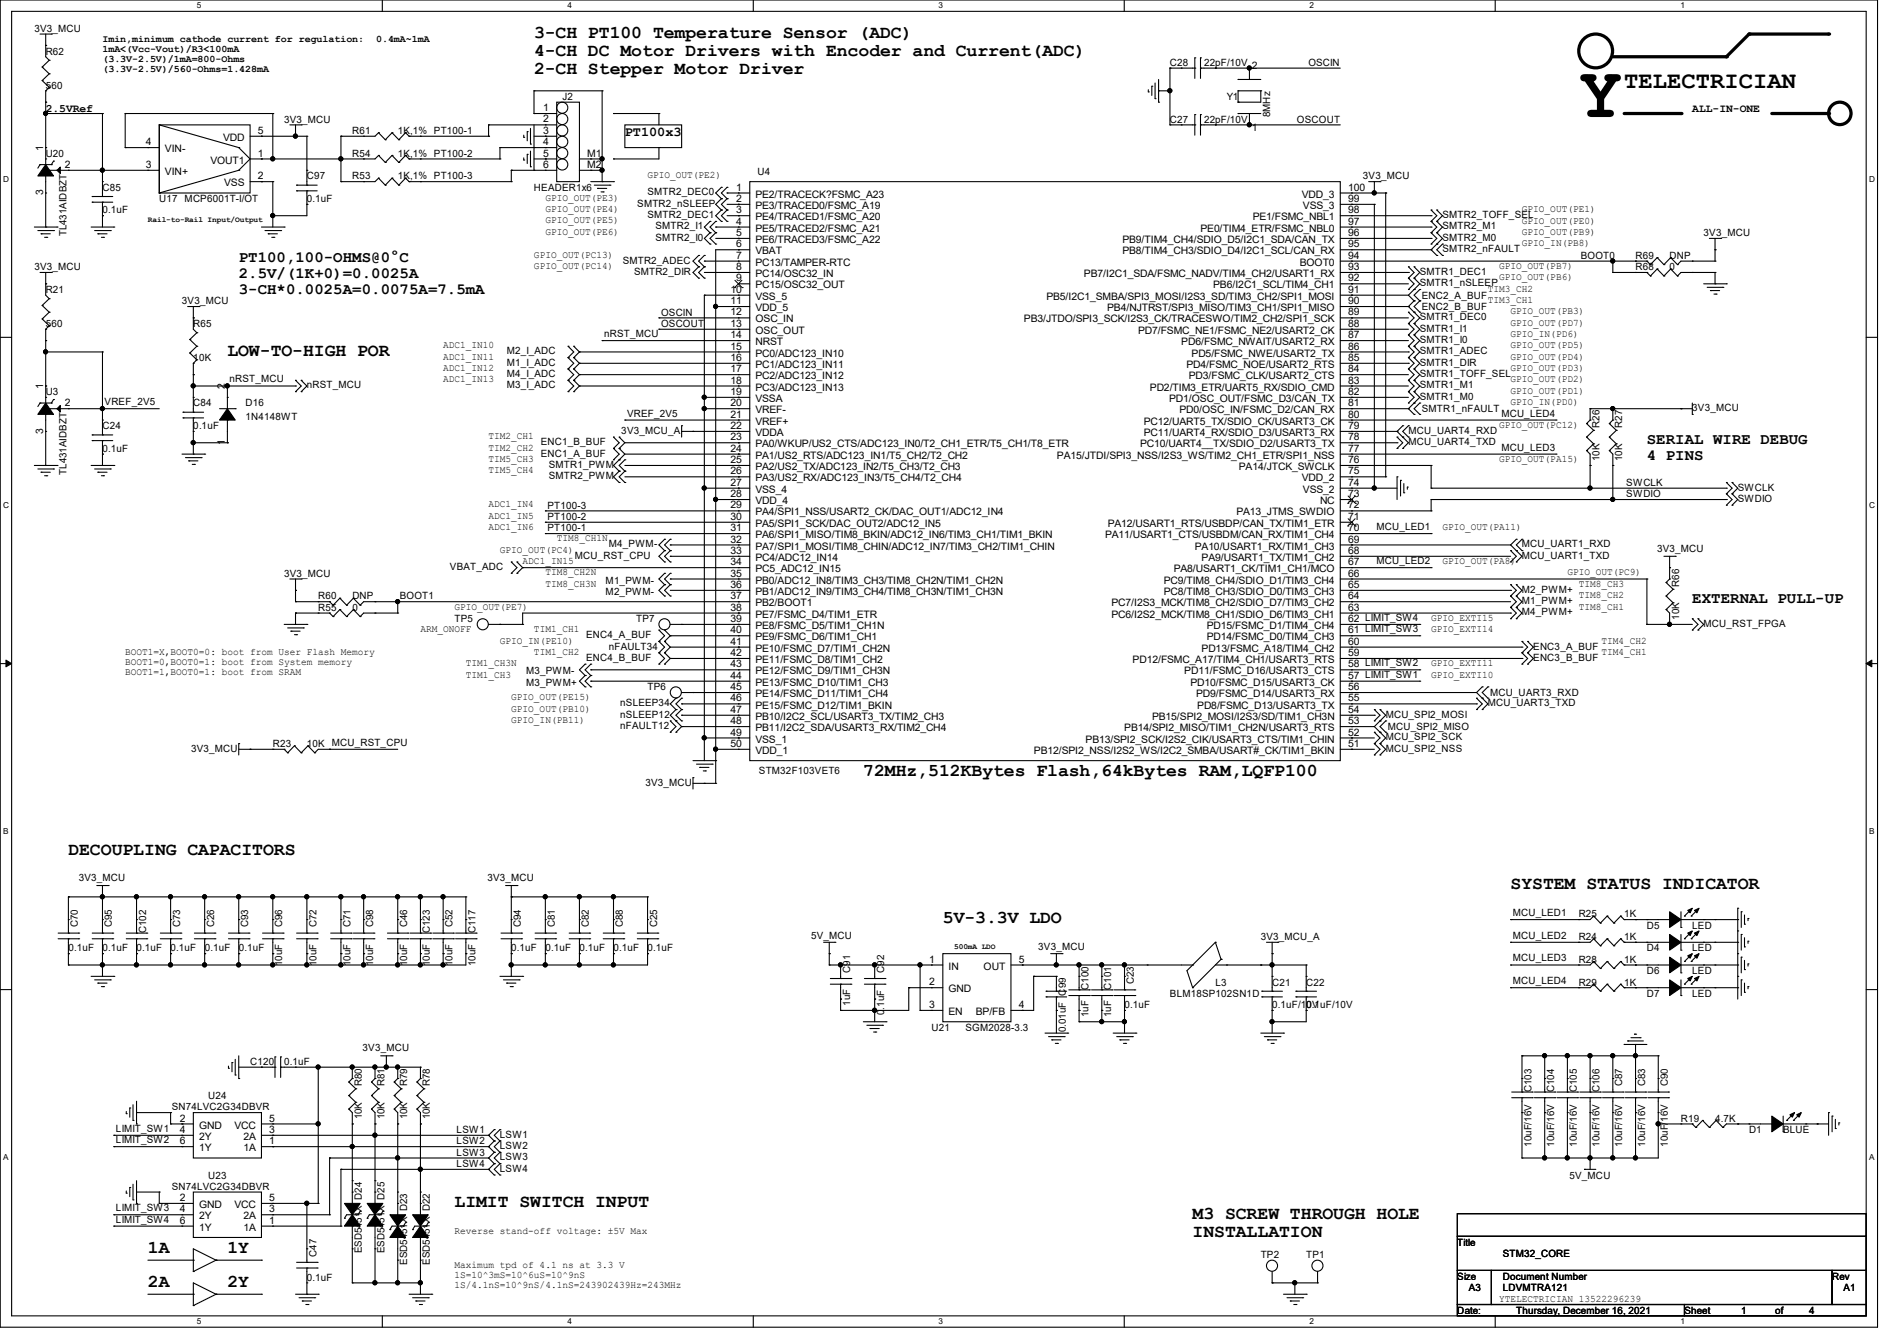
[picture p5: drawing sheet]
<svg xmlns="http://www.w3.org/2000/svg" width="297mm" height="210mm" viewBox="0 0 297 210" stroke-linecap="round" stroke-linejoin="round" font-family="sans-serif">
<defs><g id="words">
<text font-size="11.3" x="247.2" y="18.3">Y</text>
<text font-size="3.7" x="254.3" y="13.8">TELECTRICIAN</text>
<g font-size="2.8">
<text x="83.6" y="5.9">3-CH PT100 Temperature Sensor (ADC)</text>
<text x="83.6" y="8.8">4-CH DC Motor Drivers with Encoder and Current(ADC)</text>
<text x="83.6" y="11.6">2-CH Stepper Motor Driver</text>
<text x="35.6" y="55.7">LOW-TO-HIGH POR</text>
<text x="135.2" y="121.5">72MHz,512KBytes Flash,64kBytes RAM,LQFP100</text>
<text x="10.7" y="133.9">DECOUPLING CAPACITORS</text>
<text x="236.5" y="139.3">SYSTEM STATUS INDICATOR</text>
<text x="147.6" y="144.6">5V-3.3V LDO</text>
<text x="71.2" y="189.1">LIMIT SWITCH INPUT</text>
<text x="186.7" y="190.8">M3 SCREW THROUGH HOLE</text>
<text x="23.2" y="196.2">1A</text>
<text x="35.6" y="196.2">1Y</text>
<text x="186.7" y="193.7">INSTALLATION</text>
<text x="23.2" y="201.5">2A</text>
<text x="35.6" y="201.5">2Y</text>
</g>
<g font-size="2.5">
<text x="37.4" y="41.1">PT100,100-OHMS@0°C</text>
<text x="37.4" y="43.6">2.5V/(1K+0)=0.0025A</text>
<text x="37.4" y="46">3-CH*0.0025A=0.0075A=7.5mA</text>
<text x="257.9" y="69.6">SERIAL WIRE DEBUG</text>
<text x="257.9" y="72">4 PINS</text>
<text x="265" y="94.4">EXTERNAL PULL-UP</text>
</g>
<text font-size="2.1" x="97.8" y="21.3">PT100x3</text>
<g font-size="1.8">
<text x="7.2" y="17.5">2.5VRef</text>
<text x="265" y="17.5">ALL-IN-ONE</text>
</g>
<g font-size="1.6">
<text x="5.4" y="5">3V3_MCU</text>
<text x="7.2" y="8.5">R62</text>
<text x="16" y="6.6">Imin,minimum cathode current for regulation:</text>
<text x="16" y="8.2">1mA&lt;(Vcc-Vout)/R3&lt;100mA</text>
<text x="16" y="9.7">(3.3V-2.5V)/1mA=800-Ohms</text>
<text x="16" y="11.3">(3.3V-2.5V)/560-Ohms=1.428mA</text>
<text x="58.9" y="6.6">0.4mA~1mA</text>
<text x="183.2" y="10.3">C28</text>
<text x="188.5" y="10.3">22pF/10V</text>
<text x="196" y="10.8">2</text>
<text x="204.8" y="10.3">OSCIN</text>
<text x="7.2" y="13.9">560</text>
<text x="85" y="17.4">1</text>
<text x="88.1" y="15.7">J2</text>
<text x="192.1" y="15.7">Y1</text>
<text x="6.8" y="23.7" transform="rotate(-90 6.8 23.7)">1</text>
<text x="22.8" y="22.7">4</text>
<text x="25.8" y="23.8">VIN-</text>
<text x="34.9" y="22.1">VDD</text>
<text x="40.4" y="21">5</text>
<text x="44.5" y="19.2">3V3_MCU</text>
<text x="55.2" y="21">R61</text>
<text x="62.3" y="21">1K,1% PT100-1</text>
<text x="85" y="19.2">2</text>
<text x="85" y="21">3</text>
<text x="85" y="22.7">4</text>
<text x="183.2" y="19.2">C27</text>
<text x="188.5" y="19.2">22pF/10V</text>
<text x="196" y="20.5">1</text>
<text x="198.9" y="18.3" transform="rotate(-90 198.9 18.3)">8MHz</text>
<text x="203.1" y="19.2">OSCOUT</text>
<text x="7.2" y="24.5">U20</text>
<text x="10.2" y="26.3">2</text>
<text x="16" y="29.9">C85</text>
<text x="22.8" y="26.3">3</text>
<text x="25.8" y="27.4">VIN+</text>
<text x="32.9" y="25.6">VOUT1</text>
<text x="35.1" y="29.2">VSS</text>
<text x="40.4" y="24.5">1</text>
<text x="40.4" y="28.1">2</text>
<text x="48" y="28.1">C97</text>
<text x="55.2" y="28.1">R53</text>
<text x="55.2" y="24.5">R54</text>
<text x="62.3" y="28.1">1K,1% PT100-3</text>
<text x="62.3" y="24.5">1K,1% PT100-2</text>
<text x="83.6" y="29.9">HEADER1x6</text>
<text x="85" y="24.5">5</text>
<text x="85" y="26.3">6</text>
<text x="91.9" y="26.3">M2</text>
<text x="91.9" y="24.5">M1</text>
<text x="101.4" y="27.9">GPIO_OUT(PE2)</text>
<text x="115.3" y="29.8">1</text>
<text x="118.6" y="27.4">U4</text>
<text x="211.1" y="29.8">100</text>
<text x="213.4" y="28.1">3V3_MCU</text>
<text x="6.8" y="30.6" transform="rotate(-90 6.8 30.6)">3</text>
<text x="16" y="33.4">0.1uF</text>
<text x="24.9" y="31.7">U17 MCP6001T-I/OT</text>
<text x="48" y="31.7">0.1uF</text>
<text x="85.4" y="35">GPIO_OUT(PE5)</text>
<text x="85.4" y="33.2">GPIO_OUT(PE4)</text>
<text x="85.4" y="31.4">GPIO_OUT(PE3)</text>
<text x="99.8" y="32.4">SMTR2_nSLEEP</text>
<text x="101.4" y="34.2">SMTR2_DEC1</text>
<text x="101.4" y="30.6">SMTR2_DEC0</text>
<text x="102.6" y="35.9">SMTR2_I1</text>
<text x="115.3" y="31.6">2</text>
<text x="115.3" y="33.4">3</text>
<text x="115.3" y="35.2">4</text>
<text x="118.3" y="30.9">PE2/TRACECK?FSMC_A23</text>
<text x="118.3" y="32.7">PE3/TRACED0/FSMC_A19</text>
<text x="118.3" y="34.5">PE4/TRACED1/FSMC_A20</text>
<text x="196.1" y="34.5">PE1/FSMC_NBL1</text>
<text x="203.8" y="30.9">VDD_3</text>
<text x="204" y="32.7">VSS_3</text>
<text x="211.1" y="33.4">98</text>
<text x="211.1" y="31.6">99</text>
<text x="211.1" y="35.2">97</text>
<text x="225.8" y="35.9">SMTR2_M1</text>
<text x="225.8" y="34.2">SMTR2_TOFF_SEL</text>
<text x="238.3" y="35">GPIO_OUT(PE0)</text>
<text x="238.3" y="33.2">GPIO_OUT(PE1)</text>
<text x="10.4" y="37" transform="rotate(-90 10.4 37)">TL431AIDBZT</text>
<text x="83.6" y="40.3">GPIO_OUT(PC13)</text>
<text x="85.4" y="36.8">GPIO_OUT(PE6)</text>
<text x="97.5" y="41.3">SMTR2_ADEC</text>
<text x="102.6" y="37.7">SMTR2_I0</text>
<text x="115.3" y="37">5</text>
<text x="115.3" y="38.7">6</text>
<text x="115.3" y="40.5">7</text>
<text x="118.3" y="36.3">PE5/TRACED2/FSMC_A21</text>
<text x="118.3" y="38.1">PE6/TRACED3/FSMC_A22</text>
<text x="118.3" y="39.8">VBAT</text>
<text x="118.3" y="41.6">PC13/TAMPER-RTC</text>
<text x="175.7" y="38.1">PB9/TIM4_CH4/SDIO_D5/I2C1_SDA/CAN_TX</text>
<text x="175.7" y="39.8">PB8/TIM4_CH3/SDIO_D4/I2C1_SCL/CAN_RX</text>
<text x="188" y="36.3">PE0/TIM4_ETR/FSMC_NBL0</text>
<text x="203.5" y="41.6">BOOT0</text>
<text x="211.1" y="37">96</text>
<text x="211.1" y="38.7">95</text>
<text x="211.1" y="40.5">94</text>
<text x="225.8" y="39.5">SMTR2_nFAULT</text>
<text x="225.8" y="37.7">SMTR2_M0</text>
<text x="238.3" y="38.6">GPIO_IN(PB8)</text>
<text x="238.3" y="36.8">GPIO_OUT(PB9)</text>
<text x="247.5" y="40.5">BOOT0</text>
<text x="256.1" y="40.5">R69</text>
<text x="261.4" y="40.5">DNP</text>
<text x="266.7" y="37">3V3_MCU</text>
<text x="5.4" y="42.3">3V3_MCU</text>
<text x="7.2" y="45.9">R21</text>
<text x="28.5" y="47.7">3V3_MCU</text>
<text x="83.6" y="42.1">GPIO_OUT(PC14)</text>
<text x="99.3" y="43">SMTR2_DIR</text>
<text x="114.4" y="45.9">10</text>
<text x="114.4" y="47.6">11</text>
<text x="115.3" y="42.3">8</text>
<text x="115.3" y="44.1">9</text>
<text x="118.3" y="43.4">PC14/OSC32_IN</text>
<text x="118.3" y="45.2">PC15/OSC32_OUT</text>
<text x="118.3" y="47">VSS_5</text>
<text x="163.8" y="47">PB5/I2C1_SMBA/SPI3_MOSI/I2S3_SD/TIM3_CH2/SPI1_MOSI</text>
<text x="169.7" y="43.4">PB7/I2C1_SDA/FSMC_NADV/TIM4_CH2/USART1_RX</text>
<text x="190" y="45.2">PB6/I2C1_SCL/TIM4_CH1</text>
<text x="211.1" y="42.3">93</text>
<text x="211.1" y="45.9">91</text>
<text x="211.1" y="44.1">92</text>
<text x="211.1" y="47.6">90</text>
<text x="222.3" y="43">SMTR1_DEC1</text>
<text x="222.3" y="44.8">SMTR1_nSLEEP</text>
<text x="222.6" y="46.8">ENC2_A_BUF</text>
<text x="233" y="47.4">TIM3_CH1</text>
<text x="233" y="45.7">TIM3_CH2</text>
<text x="234.7" y="42.1">GPIO_OUT(PB7)</text>
<text x="234.7" y="43.9">GPIO_OUT(PB6)</text>
<text x="256.1" y="42.3">R68</text>
<text x="261.4" y="42.3">0</text>
<text x="7.2" y="51.2">560</text>
<text x="30.3" y="51.2">R65</text>
<text x="94.6" y="52.8">nRST_MCU</text>
<text x="103.5" y="49.4">OSCIN</text>
<text x="103.5" y="51.2">OSCOUT</text>
<text x="114.4" y="49.4">12</text>
<text x="114.4" y="51.2">13</text>
<text x="114.4" y="53">14</text>
<text x="118.3" y="48.7">VDD_5</text>
<text x="118.3" y="50.5">OSC_IN</text>
<text x="118.3" y="52.3">OSC_OUT</text>
<text x="160.3" y="50.5">PB3/JTDO/SPI3_SCK/I2S3_CK/TRACESWO/TIM2_CH2/SPI1_SCK</text>
<text x="173.4" y="48.7">PB4/NJTRST/SPI3_MISO/TIM3_CH1/SPI1_MISO</text>
<text x="178.2" y="52.3">PD7/FSMC_NE1/FSMC_NE2/USART2_CK</text>
<text x="211.1" y="51.2">88</text>
<text x="211.1" y="49.4">89</text>
<text x="211.1" y="53">87</text>
<text x="222.3" y="53.7">SMTR1_I0</text>
<text x="222.3" y="51.9">SMTR1_I1</text>
<text x="222.3" y="50.2">SMTR1_DEC0</text>
<text x="222.6" y="48.5">ENC2_B_BUF</text>
<text x="236.5" y="52.8">GPIO_IN(PD6)</text>
<text x="236.5" y="51">GPIO_OUT(PD7)</text>
<text x="236.5" y="49.2">GPIO_OUT(PB3)</text>
<text x="30.3" y="56.5">10K</text>
<text x="35.9" y="59.9">nRST_MCU</text>
<text x="69.4" y="54.6">ADC1_IN10</text>
<text x="69.4" y="56.3">ADC1_IN11</text>
<text x="69.4" y="58.1">ADC1_IN12</text>
<text x="69.4" y="59.9">ADC1_IN13</text>
<text x="79.3" y="59">M4_I_ADC</text>
<text x="79.3" y="57.3">M1_I_ADC</text>
<text x="79.3" y="55.5">M2_I_ADC</text>
<text x="114.4" y="54.7">15</text>
<text x="114.4" y="56.5">16</text>
<text x="114.4" y="58.3">17</text>
<text x="118.3" y="54.1">NRST</text>
<text x="118.3" y="55.8">PC0/ADC123_IN10</text>
<text x="118.3" y="57.6">PC1/ADC123_IN11</text>
<text x="118.3" y="59.4">PC2/ADC123_IN12</text>
<text x="185" y="54.1">PD6/FSMC_NWAIT/USART2_RX</text>
<text x="185.8" y="57.6">PD4/FSMC_NOE/USART2_RTS</text>
<text x="186.1" y="59.4">PD3/FSMC_CLK/USART2_CTS</text>
<text x="186.6" y="55.8">PD5/FSMC_NWE/USART2_TX</text>
<text x="211.1" y="58.3">84</text>
<text x="211.1" y="54.7">86</text>
<text x="211.1" y="56.5">85</text>
<text x="222.3" y="59">SMTR1_TOFF_SEL</text>
<text x="222.3" y="57.3">SMTR1_DIR</text>
<text x="222.3" y="55.5">SMTR1_ADEC</text>
<text x="236.5" y="59.9">GPIO_OUT(PD2)</text>
<text x="236.5" y="58.1">GPIO_OUT(PD3)</text>
<text x="236.5" y="56.3">GPIO_OUT(PD4)</text>
<text x="236.5" y="54.6">GPIO_OUT(PD5)</text>
<text x="6.8" y="61" transform="rotate(-90 6.8 61)">1</text>
<text x="7.2" y="61.9">U3</text>
<text x="10.2" y="63.6">2</text>
<text x="16.4" y="63.5">VREF_2V5</text>
<text x="30.3" y="63.7">C84</text>
<text x="35.2" y="61" transform="rotate(-90 35.2 61)">2</text>
<text x="38.4" y="63.7">D16</text>
<text x="38.4" y="65.8">1N4148WT</text>
<text x="48" y="60.8">nRST_MCU</text>
<text x="79.3" y="60.8">M3_I_ADC</text>
<text x="98.2" y="65.2">VREF_2V5</text>
<text x="114.4" y="60.1">18</text>
<text x="114.4" y="61.9">19</text>
<text x="114.4" y="63.6">20</text>
<text x="114.4" y="65.4">21</text>
<text x="118.3" y="61.2">PC3/ADC123_IN13</text>
<text x="118.3" y="63">VSSA</text>
<text x="118.3" y="64.7">VREF-</text>
<text x="180" y="61.2">PD2/TIM3_ETR/UART5_RX/SDIO_CMD</text>
<text x="183" y="63">PD1/OSC_OUT/FSMC_D3/CAN_TX</text>
<text x="184.7" y="64.7">PD0/OSC_IN/FSMC_D2/CAN_RX</text>
<text x="211.1" y="60.1">83</text>
<text x="211.1" y="61.9">82</text>
<text x="211.1" y="63.6">81</text>
<text x="211.1" y="65.4">80</text>
<text x="222.3" y="62.6">SMTR1_M0</text>
<text x="222.3" y="60.8">SMTR1_M1</text>
<text x="222.6" y="64.6">SMTR1_nFAULT</text>
<text x="235.1" y="65.2">MCU_LED4</text>
<text x="236.5" y="63.5">GPIO_IN(PD0)</text>
<text x="236.5" y="61.7">GPIO_OUT(PD1)</text>
<text x="265" y="64.4">3V3_MCU</text>
<text x="6.8" y="67.9" transform="rotate(-90 6.8 67.9)">3</text>
<text x="16" y="67.2">C24</text>
<text x="16" y="70.8">0.1uF</text>
<text x="30.3" y="67.2">0.1uF</text>
<text x="35.2" y="69.7" transform="rotate(-90 35.2 69.7)">1</text>
<text x="76.5" y="70.6">TIM2_CH2</text>
<text x="76.5" y="68.8">TIM2_CH1</text>
<text x="84.7" y="69.7">ENC1_B_BUF</text>
<text x="84.7" y="71.5">ENC1_A_BUF</text>
<text x="97.3" y="67.9">3V3_MCU_A</text>
<text x="114.4" y="67.2">22</text>
<text x="114.4" y="69">23</text>
<text x="114.4" y="70.7">24</text>
<text x="118.3" y="66.5">VREF+</text>
<text x="118.3" y="68.3">VDDA</text>
<text x="118.3" y="70.1">PA0/WKUP/US2_CTS/ADC123_IN0/T2_CH1_ETR/T5_CH1/T8_ETR</text>
<text x="118.3" y="71.8">PA1/US2_RTS/ADC123_IN1/T5_CH2/T2_CH2</text>
<text x="165.5" y="71.8">PA15/JTDI/SPI3_NSS/I2S3_WS/TIM2_CH1_ETR/SPI1_NSS</text>
<text x="178.5" y="70.1">PC10/UART4__TX/SDIO_D2/USART3_TX</text>
<text x="179.1" y="66.5">PC12/UART5_TX/SDIO_CK/USART3_CK</text>
<text x="179.1" y="68.3">PC11/UART4_RX/SDIO_D3/USART3_RX</text>
<text x="211.1" y="69">78</text>
<text x="211.1" y="67.2">79</text>
<text x="211.1" y="70.7">77</text>
<text x="220.5" y="69.7">MCU_UART4_TXD</text>
<text x="220.5" y="67.9">MCU_UART4_RXD</text>
<text x="234.7" y="67">GPIO_OUT(PC12)</text>
<text x="235.1" y="70.6">MCU_LED3</text>
<text x="250.4" y="67" transform="rotate(-90 250.4 67)">R26</text>
<text x="254" y="67" transform="rotate(-90 254 67)">R27</text>
<text x="10.4" y="74.3" transform="rotate(-90 10.4 74.3)">TL431AIDBZT</text>
<text x="76.5" y="72.3">TIM5_CH3</text>
<text x="76.5" y="74.1">TIM5_CH4</text>
<text x="85.9" y="73.3">SMTR1_PWM</text>
<text x="85.9" y="75.1">SMTR2_PWM</text>
<text x="114.4" y="72.5">25</text>
<text x="114.4" y="74.3">26</text>
<text x="114.4" y="76.1">27</text>
<text x="114.4" y="77.9">28</text>
<text x="118.3" y="73.6">PA2/US2_TX/ADC123_IN2/T5_CH3/T2_CH3</text>
<text x="118.3" y="75.4">PA3/US2_RX/ADC123_IN3/T5_CH4/T2_CH4</text>
<text x="118.3" y="77.2">VSS_4</text>
<text x="194" y="73.6">PA14/JTCK_SWCLK</text>
<text x="203.8" y="75.4">VDD_2</text>
<text x="204" y="77.2">VSS_2</text>
<text x="211.1" y="74.3">75</text>
<text x="211.1" y="72.5">76</text>
<text x="211.1" y="76.1">74</text>
<text x="211.1" y="77.9">73</text>
<text x="234.7" y="72.3">GPIO_OUT(PA15)</text>
<text x="250.4" y="72.2" transform="rotate(-90 250.4 72.2)">10K</text>
<text x="254" y="72.2" transform="rotate(-90 254 72.2)">10K</text>
<text x="254.6" y="77.9">SWDIO</text>
<text x="254.6" y="76.1">SWCLK</text>
<text x="272.1" y="76.8">SWCLK</text>
<text x="76.5" y="79.5">ADC1_IN4</text>
<text x="76.5" y="81.2">ADC1_IN5</text>
<text x="76.5" y="83">ADC1_IN6</text>
<text x="85.7" y="79.7">PT100-3</text>
<text x="85.7" y="81.4">PT100-2</text>
<text x="85.7" y="83.2">PT100-1</text>
<text x="114.4" y="79.6">29</text>
<text x="114.4" y="81.4">30</text>
<text x="114.4" y="83.2">31</text>
<text x="118.3" y="79">VDD_4</text>
<text x="118.3" y="80.7">PA4/SPI1_NSS/USART2_CK/DAC_OUT1/ADC12_IN4</text>
<text x="118.3" y="82.5">PA5/SPI1_SCK/DAC_OUT2/ADC12_IN5</text>
<text x="173.4" y="82.5">PA12/USART1_RTS/USBDP/CAN_TX/TIM1_ETR</text>
<text x="193.6" y="80.7">PA13_JTMS_SWDIO</text>
<text x="206.7" y="79">NC</text>
<text x="211.1" y="79.6">72</text>
<text x="211.1" y="81.4">71</text>
<text x="211.1" y="83.2">70</text>
<text x="215.5" y="83">MCU_LED1</text>
<text x="225.8" y="83">GPIO_OUT(PA11)</text>
<text x="272.1" y="78.6">SWDIO</text>
<text x="70.4" y="89.3">VBAT_ADC</text>
<text x="78.3" y="86.6">GPIO_OUT(PC4)</text>
<text x="81.8" y="88.3">ADC1_IN15</text>
<text x="87.2" y="84.8">TIM8_CH1N</text>
<text x="90" y="87.5">MCU_RST_CPU</text>
<text x="95.3" y="85.7">M4_PWM-</text>
<text x="114.4" y="85">32</text>
<text x="114.4" y="86.7">33</text>
<text x="114.4" y="88.5">34</text>
<text x="118.3" y="84.3">PA6/SPI1_MISO/TIM8_BKIN/ADC12_IN6/TIM3_CH1/TIM1_BKIN</text>
<text x="118.3" y="86.1">PA7/SPI1_MOSI/TIM8_CHIN/ADC12_IN7/TIM3_CH2/TIM1_CHIN</text>
<text x="118.3" y="87.8">PC4/ADC12_IN14</text>
<text x="118.3" y="89.6">PC5_ADC12_IN15</text>
<text x="173" y="84.3">PA11/USART1_CTS/USBDM/CAN_RX/TIM1_CH4</text>
<text x="183.8" y="89.6">PA8/USART1_CK/TIM1_CH1/MCO</text>
<text x="187.1" y="86.1">PA10/USART1_RX/TIM1_CH3</text>
<text x="188.1" y="87.8">PA9/USART1_TX/TIM1_CH2</text>
<text x="211.1" y="88.5">67</text>
<text x="211.1" y="85">69</text>
<text x="211.1" y="86.7">68</text>
<text x="215.5" y="88.3">MCU_LED2</text>
<text x="225.8" y="88.3">GPIO_OUT(PA8)</text>
<text x="238.3" y="87.5">MCU_UART1_TXD</text>
<text x="238.3" y="85.7">MCU_UART1_RXD</text>
<text x="259.5" y="86.4">3V3_MCU</text>
<text x="44.5" y="90.3">3V3_MCU</text>
<text x="49.8" y="93.9">R60</text>
<text x="49.8" y="95.7">R55</text>
<text x="55.2" y="93.9">DNP</text>
<text x="55.2" y="95.7">0</text>
<text x="62.6" y="93.9">BOOT1</text>
<text x="71.2" y="95.5">GPIO_OUT(PE7)</text>
<text x="85.4" y="90.1">TIM8_CH2N</text>
<text x="85.4" y="91.9">TIM8_CH3N</text>
<text x="94.8" y="91.4">M1_PWM-</text>
<text x="94.8" y="93.2">M2_PWM-</text>
<text x="114.4" y="90.3">35</text>
<text x="114.4" y="92.1">36</text>
<text x="114.4" y="93.9">37</text>
<text x="114.4" y="95.6">38</text>
<text x="118.3" y="91.4">PB0/ADC12_IN8/TIM3_CH3/TIM8_CH2N/TIM1_CH2N</text>
<text x="118.3" y="93.2">PB1/ADC12_IN9/TIM3_CH4/TIM8_CH3N/TIM1_CH3N</text>
<text x="118.3" y="95">PB2/BOOT1</text>
<text x="174" y="95">PC7/I2S3_MCK/TIM8_CH2/SDIO_D7/TIM3_CH2</text>
<text x="182.2" y="91.4">PC9/TIM8_CH4/SDIO_D1/TIM3_CH4</text>
<text x="182.2" y="93.2">PC8/TIM8_CH3/SDIO_D0/TIM3_CH3</text>
<text x="211.1" y="90.3">66</text>
<text x="211.1" y="92.1">65</text>
<text x="211.1" y="93.9">64</text>
<text x="211.1" y="95.6">63</text>
<text x="238.3" y="94.6">M1_PWM+</text>
<text x="238.3" y="92.8">M2_PWM+</text>
<text x="245.4" y="90.1">GPIO_OUT(PC9)</text>
<text x="247.2" y="93.7">TIM8_CH2</text>
<text x="247.2" y="95.5">TIM8_CH1</text>
<text x="247.2" y="91.9">TIM8_CH3</text>
<text x="262.9" y="91.9" transform="rotate(-90 262.9 91.9)">R66</text>
<text x="65.8" y="99">ARM_ONOFF</text>
<text x="71.2" y="97.4">TP5</text>
<text x="78.3" y="100.8">GPIO_IN(PE10)</text>
<text x="83.6" y="99">TIM1_CH1</text>
<text x="91.8" y="99.9">ENC4_A_BUF</text>
<text x="95.3" y="101.7">nFAULT34</text>
<text x="99.6" y="97.4">TP7</text>
<text x="114.4" y="97.4">39</text>
<text x="114.4" y="99.2">40</text>
<text x="114.4" y="101">41</text>
<text x="118.3" y="96.7">PE7/FSMC_D4/TIM1_ETR</text>
<text x="118.3" y="98.5">PE8/FSMC_D5/TIM1_CH1N</text>
<text x="118.3" y="100.3">PE9/FSMC_D6/TIM1_CH1</text>
<text x="174" y="96.7">PC6/I2S2_MCK/TIM8_CH1/SDIO_D6/TIM3_CH1</text>
<text x="188.9" y="98.5">PD15/FSMC_D1/TIM4_CH4</text>
<text x="188.9" y="100.3">PD14/FSMC_D0/TIM4_CH3</text>
<text x="211.1" y="97.4">62 LIMIT_SW4</text>
<text x="211.1" y="99.2">61 LIMIT_SW3</text>
<text x="211.1" y="101">60</text>
<text x="224.1" y="99">GPIO_EXTI14</text>
<text x="224.1" y="97.2">GPIO_EXTI15</text>
<text x="238.3" y="96.4">M4_PWM+</text>
<text x="240.1" y="101.7">ENC3_A_BUF</text>
<text x="250.7" y="100.8">TIM4_CH2</text>
<text x="262.9" y="97.1" transform="rotate(-90 262.9 97.1)">10K</text>
<text x="266.7" y="98.2">MCU_RST_FPGA</text>
<text x="19.6" y="102.6">BOOT1=X,BOOT0=0: boot from User Flash Memory</text>
<text x="19.6" y="104.1">BOOT1=0,BOOT0=1: boot from System memory</text>
<text x="19.6" y="105.7">BOOT1=1,BOOT0=1: boot from SRAM</text>
<text x="72.9" y="104.3">TIM1_CH3N</text>
<text x="72.9" y="106.1">TIM1_CH3</text>
<text x="82.4" y="105.6">M3_PWM-</text>
<text x="82.4" y="107.4">M3_PWM+</text>
<text x="83.6" y="102.6">TIM1_CH2</text>
<text x="91.8" y="103.5">ENC4_B_BUF</text>
<text x="114.4" y="102.7">42</text>
<text x="114.4" y="104.5">43</text>
<text x="114.4" y="106.3">44</text>
<text x="118.3" y="102.1">PE10/FSMC_D7/TIM1_CH2N</text>
<text x="118.3" y="103.8">PE11/FSMC_D8/TIM1_CH2</text>
<text x="118.3" y="105.6">PE12/FSMC_D9/TIM1_CH3N</text>
<text x="118.3" y="107.4">PE13/FSMC_D10/TIM1_CH3</text>
<text x="177.3" y="103.8">PD12/FSMC_A17/TIM4_CH1/USART3_RTS</text>
<text x="185.4" y="105.6">PD11/FSMC_D16/USART3_CTS</text>
<text x="186.4" y="107.4">PD10/FSMC_D15/USART3_CK</text>
<text x="188.1" y="102.1">PD13/FSMC_A18/TIM4_CH2</text>
<text x="211.1" y="102.7">59</text>
<text x="211.1" y="104.5">58 LIMIT_SW2</text>
<text x="211.1" y="106.3">57 LIMIT_SW1</text>
<text x="224.1" y="106.1">GPIO_EXTI10</text>
<text x="224.1" y="104.3">GPIO_EXTI11</text>
<text x="240.1" y="103.5">ENC3_B_BUF</text>
<text x="250.7" y="102.6">TIM4_CH1</text>
<text x="80.1" y="111.5">GPIO_OUT(PB10)</text>
<text x="80.1" y="113.2">GPIO_IN(PB11)</text>
<text x="80.1" y="109.7">GPIO_OUT(PE15)</text>
<text x="97.1" y="110.6">nSLEEP34</text>
<text x="97.1" y="112.4">nSLEEP12</text>
<text x="101.4" y="108.1">TP6</text>
<text x="114.4" y="108.1">45</text>
<text x="114.4" y="109.9">46</text>
<text x="114.4" y="111.6">47</text>
<text x="114.4" y="113.4">48</text>
<text x="118.3" y="109.2">PE14/FSMC_D11/TIM1_CH4</text>
<text x="118.3" y="111">PE15/FSMC_D12/TIM1_BKIN</text>
<text x="118.3" y="112.7">PB10/I2C2_SCL/USART3_TX/TIM2_CH3</text>
<text x="180.4" y="112.7">PB15/SPI2_MOSI/I2S3/SD/TIM1_CH3N</text>
<text x="187.3" y="109.2">PD9/FSMC_D14/USART3_RX</text>
<text x="187.5" y="111">PD8/FSMC_D13/USART3_TX</text>
<text x="211.1" y="109.9">55</text>
<text x="211.1" y="108.1">56</text>
<text x="211.1" y="111.6">54</text>
<text x="211.1" y="113.4">53</text>
<text x="217" y="112.4">MCU_SPI2_MOSI</text>
<text x="233" y="110.6">MCU_UART3_TXD</text>
<text x="233.3" y="109">MCU_UART3_RXD</text>
<text x="29.9" y="117.7">3V3_MCU</text>
<text x="42.7" y="117">R23</text>
<text x="48.1" y="117">10K</text>
<text x="51.9" y="116.8">MCU_RST_CPU</text>
<text x="97.1" y="114.2">nFAULT12</text>
<text x="114.4" y="115.2">49</text>
<text x="114.4" y="117">50</text>
<text x="118.3" y="114.5">PB11/I2C2_SDA/USART3_RX/TIM2_CH4</text>
<text x="118.3" y="116.3">VSS_1</text>
<text x="118.3" y="118.1">VDD_1</text>
<text x="161.9" y="118.1">PB12/SPI2_NSS/I2S2_WS/I2C2_SMBA/USART#_CK/TIM1_BKIN</text>
<text x="170" y="116.3">PB13/SPI2_SCK/I2S2_CIK/USART3_CTS/TIM1_CHIN</text>
<text x="176" y="114.5">PB14/SPI2_MISO/TIM1_CH2N/USART3_RTS</text>
<text x="211.1" y="115.2">52</text>
<text x="211.1" y="117">51</text>
<text x="217" y="117.7">MCU_SPI2_NSS</text>
<text x="217" y="115.9">MCU_SPI2_SCK</text>
<text x="217.3" y="114.3">MCU_SPI2_MISO</text>
<text x="101" y="123.1">3V3_MCU</text>
<text x="118.8" y="121.3">STM32F103VET6</text>
<text x="12.3" y="138">3V3_MCU</text>
<text x="76.3" y="138">3V3_MCU</text>
<text x="236.8" y="143.5">MCU_LED1</text>
<text x="247.2" y="143.7">R25</text>
<text x="254.3" y="143.7">1K</text>
<text x="10.7" y="149">0.1uF</text>
<text x="12.2" y="145.2" transform="rotate(-90 12.2 145.2)">C70</text>
<text x="16" y="149">0.1uF</text>
<text x="17.5" y="145.2" transform="rotate(-90 17.5 145.2)">C95</text>
<text x="21.4" y="149">0.1uF</text>
<text x="22.9" y="146.1" transform="rotate(-90 22.9 146.1)">C102</text>
<text x="26.7" y="149">0.1uF</text>
<text x="28.2" y="145.2" transform="rotate(-90 28.2 145.2)">C73</text>
<text x="32" y="149">0.1uF</text>
<text x="33.5" y="145.2" transform="rotate(-90 33.5 145.2)">C26</text>
<text x="37.4" y="149">0.1uF</text>
<text x="38.9" y="145.2" transform="rotate(-90 38.9 145.2)">C93</text>
<text x="44.2" y="145.2" transform="rotate(-90 44.2 145.2)">C96</text>
<text x="49.5" y="145.2" transform="rotate(-90 49.5 145.2)">C72</text>
<text x="54.9" y="145.2" transform="rotate(-90 54.9 145.2)">C71</text>
<text x="58.4" y="145.2" transform="rotate(-90 58.4 145.2)">C98</text>
<text x="63.8" y="145.2" transform="rotate(-90 63.8 145.2)">C46</text>
<text x="67.3" y="146.1" transform="rotate(-90 67.3 146.1)">C123</text>
<text x="70.9" y="145.2" transform="rotate(-90 70.9 145.2)">C52</text>
<text x="74.4" y="146.1" transform="rotate(-90 74.4 146.1)">C117</text>
<text x="80.1" y="149">0.1uF</text>
<text x="81.5" y="145.2" transform="rotate(-90 81.5 145.2)">C94</text>
<text x="85.4" y="149">0.1uF</text>
<text x="86.9" y="145.2" transform="rotate(-90 86.9 145.2)">C81</text>
<text x="90.7" y="149">0.1uF</text>
<text x="92.2" y="145.2" transform="rotate(-90 92.2 145.2)">C82</text>
<text x="96.1" y="149">0.1uF</text>
<text x="97.5" y="145.2" transform="rotate(-90 97.5 145.2)">C88</text>
<text x="101.4" y="149">0.1uF</text>
<text x="102.9" y="145.2" transform="rotate(-90 102.9 145.2)">C25</text>
<text x="127" y="147.1">5V_MCU</text>
<text x="162.6" y="148.8">3V3_MCU</text>
<text x="197.4" y="147.2">3V3_MCU_A</text>
<text x="236.8" y="147">MCU_LED2</text>
<text x="247.2" y="147.2">R24</text>
<text x="254.3" y="147.2">1K</text>
<text x="257.8" y="149">D4</text>
<text x="257.8" y="145.5">D5</text>
<text x="265" y="149">LED</text>
<text x="265" y="145.5">LED</text>
<text x="44.2" y="151.3" transform="rotate(-90 44.2 151.3)">10uF</text>
<text x="49.5" y="151.3" transform="rotate(-90 49.5 151.3)">10uF</text>
<text x="54.9" y="151.3" transform="rotate(-90 54.9 151.3)">10uF</text>
<text x="58.4" y="151.3" transform="rotate(-90 58.4 151.3)">10uF</text>
<text x="63.8" y="151.3" transform="rotate(-90 63.8 151.3)">10uF</text>
<text x="67.3" y="151.3" transform="rotate(-90 67.3 151.3)">10uF</text>
<text x="70.9" y="151.3" transform="rotate(-90 70.9 151.3)">10uF</text>
<text x="74.4" y="151.3" transform="rotate(-90 74.4 151.3)">10uF</text>
<text x="133.1" y="152.4" transform="rotate(-90 133.1 152.4)">C91</text>
<text x="138.4" y="152.4" transform="rotate(-90 138.4 152.4)">C92</text>
<text x="145.5" y="150.8">1</text>
<text x="145.5" y="154.3">2</text>
<text x="148.5" y="151.9">IN</text>
<text x="148.5" y="155.4">GND</text>
<text x="154" y="151.9">OUT</text>
<text x="159.5" y="150.8">5</text>
<text x="166.9" y="155.9" transform="rotate(-90 166.9 155.9)">C99</text>
<text x="170.4" y="155" transform="rotate(-90 170.4 155)">C100</text>
<text x="174" y="155" transform="rotate(-90 174 155)">C101</text>
<text x="177.5" y="154.1" transform="rotate(-90 177.5 154.1)">C23</text>
<text x="190.3" y="154.3">L3</text>
<text x="199.2" y="154.3">C21</text>
<text x="204.5" y="154.3">C22</text>
<text x="236.8" y="150.6">MCU_LED3</text>
<text x="236.8" y="154.1">MCU_LED4</text>
<text x="247.2" y="150.8">R28</text>
<text x="247.2" y="154.3">R29</text>
<text x="254.3" y="150.8">1K</text>
<text x="254.3" y="154.3">1K</text>
<text x="257.8" y="152.6">D6</text>
<text x="265" y="152.6">LED</text>
<text x="133.1" y="157.5" transform="rotate(-90 133.1 157.5)">1uF</text>
<text x="138.4" y="159" transform="rotate(-90 138.4 159)">0.1uF</text>
<text x="145.5" y="157.9">3</text>
<text x="145.8" y="161.5">U21</text>
<text x="148.5" y="159">EN</text>
<text x="151.2" y="161.5">SGM2028-3.3</text>
<text x="152.8" y="159">BP/FB</text>
<text x="159.5" y="157.9">4</text>
<text x="166.9" y="161.6" transform="rotate(-90 166.9 161.6)">0.01uF</text>
<text x="170.4" y="159.3" transform="rotate(-90 170.4 159.3)">1uF</text>
<text x="174" y="159.3" transform="rotate(-90 174 159.3)">1uF</text>
<text x="176.1" y="157.9">0.1uF</text>
<text x="183.2" y="156.1">BLM18SP102SN1D</text>
<text x="199.2" y="157.9">0.1uF/10V</text>
<text x="204.5" y="157.9">0.1uF/10V</text>
<text x="257.8" y="156.1">D7</text>
<text x="265" y="156.1">LED</text>
<text x="39.2" y="166.8">C120</text>
<text x="44.5" y="166.8">0.1uF</text>
<text x="56.8" y="164.7">3V3_MCU</text>
<text x="26.9" y="173.9">SN74LVC2G34DBVR</text>
<text x="32.6" y="172.1">U24</text>
<text x="56.6" y="170.1" transform="rotate(-90 56.6 170.1)">R80</text>
<text x="60.2" y="170.1" transform="rotate(-90 60.2 170.1)">R81</text>
<text x="63.8" y="170.1" transform="rotate(-90 63.8 170.1)">R79</text>
<text x="67.3" y="170.1" transform="rotate(-90 67.3 170.1)">R78</text>
<text x="239.8" y="171" transform="rotate(-90 239.8 171)">C103</text>
<text x="243.3" y="171" transform="rotate(-90 243.3 171)">C104</text>
<text x="246.9" y="171" transform="rotate(-90 246.9 171)">C105</text>
<text x="250.4" y="171" transform="rotate(-90 250.4 171)">C106</text>
<text x="254" y="170.1" transform="rotate(-90 254 170.1)">C87</text>
<text x="257.6" y="170.1" transform="rotate(-90 257.6 170.1)">C83</text>
<text x="261.1" y="170.1" transform="rotate(-90 261.1 170.1)">C90</text>
<text x="18.2" y="177.2">LIMIT_SW1</text>
<text x="18.2" y="179">LIMIT_SW2</text>
<text x="28.2" y="175.6">2</text>
<text x="28.2" y="179.2">6</text>
<text x="28.2" y="177.4">4</text>
<text x="31.2" y="176.7">GND</text>
<text x="31.2" y="178.5">2Y</text>
<text x="36.7" y="176.7">VCC</text>
<text x="38.1" y="178.5">2A</text>
<text x="42.2" y="179.2">1</text>
<text x="42.2" y="177.4">3</text>
<text x="42.2" y="175.6">5</text>
<text x="56.6" y="175.3" transform="rotate(-90 56.6 175.3)">10K</text>
<text x="60.2" y="175.3" transform="rotate(-90 60.2 175.3)">10K</text>
<text x="63.8" y="175.3" transform="rotate(-90 63.8 175.3)">10K</text>
<text x="67.3" y="175.3" transform="rotate(-90 67.3 175.3)">10K</text>
<text x="71.5" y="177.5">LSW1</text>
<text x="71.5" y="179.2">LSW2</text>
<text x="78.3" y="180">LSW2</text>
<text x="78.3" y="178.2">LSW1</text>
<text x="239.8" y="179.6" transform="rotate(-90 239.8 179.6)">10uF/16V</text>
<text x="243.3" y="179.6" transform="rotate(-90 243.3 179.6)">10uF/16V</text>
<text x="246.9" y="179.6" transform="rotate(-90 246.9 179.6)">10uF/16V</text>
<text x="250.4" y="179.6" transform="rotate(-90 250.4 179.6)">10uF/16V</text>
<text x="254" y="179.6" transform="rotate(-90 254 179.6)">10uF/16V</text>
<text x="257.6" y="179.6" transform="rotate(-90 257.6 179.6)">10uF/16V</text>
<text x="261.1" y="179.6" transform="rotate(-90 261.1 179.6)">10uF/16V</text>
<text x="263.2" y="175.7">R19</text>
<text x="268.5" y="175.7">4.7K</text>
<text x="273.8" y="177.5">D1</text>
<text x="279.2" y="177.5">BLUE</text>
<text x="31.2" y="180.3">1Y</text>
<text x="32.6" y="184.6">U23</text>
<text x="38.1" y="180.3">1A</text>
<text x="71.5" y="181">LSW3</text>
<text x="71.5" y="182.8">LSW4</text>
<text x="78.3" y="183.5">LSW4</text>
<text x="78.3" y="181.7">LSW3</text>
<text x="245.7" y="184.6">5V_MCU</text>
<text x="18.2" y="189.7">LIMIT_SW3</text>
<text x="18.2" y="191.5">LIMIT_SW4</text>
<text x="26.9" y="186.3">SN74LVC2G34DBVR</text>
<text x="28.2" y="188.1">2</text>
<text x="28.2" y="191.6">6</text>
<text x="28.2" y="189.9">4</text>
<text x="31.2" y="189.2">GND</text>
<text x="31.2" y="191">2Y</text>
<text x="36.7" y="189.2">VCC</text>
<text x="38.1" y="191">2A</text>
<text x="42.2" y="191.6">1</text>
<text x="42.2" y="189.9">3</text>
<text x="42.2" y="188.1">5</text>
<text x="31.2" y="192.7">1Y</text>
<text x="38.1" y="192.7">1A</text>
<text x="49.5" y="196.8" transform="rotate(-90 49.5 196.8)">C47</text>
<text x="56.6" y="196.3" transform="rotate(-90 56.6 196.3)">ESD5451X D24</text>
<text x="60.2" y="196.3" transform="rotate(-90 60.2 196.3)">ESD5451X D25</text>
<text x="71.2" y="193.2">Reverse stand-off voltage: ±5V Max</text>
<text x="197.4" y="197">TP2</text>
<text x="204.5" y="197">TP1</text>
<text x="228.2" y="195.1">Title</text>
<text x="235.3" y="196.8">STM32_CORE</text>
<text x="48" y="200.6">0.1uF</text>
<text x="63.8" y="198.1" transform="rotate(-90 63.8 198.1)">ESD5451X D23</text>
<text x="67.3" y="198.1" transform="rotate(-90 67.3 198.1)">ESD5451X D22</text>
<text x="71.2" y="198.6">Maximum tpd of 4.1 ns at 3.3 V</text>
<text x="71.2" y="200.1">1S=10^3mS=10^6uS=10^9nS</text>
<text x="71.2" y="201.7">1S/4.1nS=10^9nS/4.1nS=243902439Hz=243MHz</text>
<text x="228.2" y="200.4">Size</text>
<text x="229.9" y="202.2">A3</text>
<text x="234.7" y="203.9">YTELECTRICIAN 13522296239</text>
<text x="235.3" y="200.4">Document Number</text>
<text x="235.3" y="202.2">LDVMTRA121</text>
<text x="286.8" y="200.4">Rev</text>
<text x="288.6" y="202.2">A1</text>
<text x="228.2" y="205.7">Date:</text>
<text x="237.4" y="205.7">Thursday, December 16, 2021</text>
<text x="263.7" y="205.7">Sheet</text>
<text x="272.6" y="205.7">1</text>
<text x="278" y="205.7">of</text>
<text x="283.3" y="205.7">4</text>
</g>
<g font-size="1.3">
<text x="30.8" y="1.3">5</text>
<text x="88.9" y="1.3">4</text>
<text x="146.9" y="1.3">3</text>
<text x="205" y="1.3">2</text>
<text x="263.1" y="1.3">1</text>
<text x=".5" y="28.4">D</text>
<text x="292.7" y="28.4">D</text>
<text x=".5" y="79.5">C</text>
<text x="292.7" y="79.5">C</text>
<text x=".5" y="130.6">B</text>
<text x="292.7" y="130.6">B</text>
<text x=".5" y="181.7">A</text>
<text x="292.7" y="181.7">A</text>
<text x="30.8" y="207.4">5</text>
<text x="88.9" y="207.4">4</text>
<text x="146.9" y="207.4">3</text>
<text x="205" y="207.4">2</text>
<text x="263.1" y="207.4">1</text>
</g>
<g font-size="1.2">
<text x="23.2" y="34.8">Rail-to-Rail Input/Output</text>
<text x="149.4" y="148.6">500mA LDO</text>
</g>
</g></defs>
<path d="M0 0h294v207.9h-294zM1.8 1.8h290.4v204.3h-290.4z" fill="none" stroke="#000" stroke-width=".17"/>
<g fill="#fff">
<path d="M30.8 .2h.7v1.4h-.7z"/>
<path d="M30.8 206.2h.7v1.4h-.7z"/>
</g>
<path d="M59.9 0v1.8M59.9 206.1v1.8" fill="none" stroke="#000" stroke-width=".17"/>
<g fill="#fff">
<path d="M88.9 .2h.6v1.4h-.6z"/>
<path d="M88.9 206.2h.6v1.4h-.6z"/>
</g>
<path d="M117.9 0v1.8M117.9 206.1v1.8" fill="none" stroke="#000" stroke-width=".17"/>
<g fill="#fff">
<path d="M146.9 .2h.7v1.4h-.7z"/>
<path d="M146.9 206.2h.7v1.4h-.7z"/>
</g>
<path d="M176 0v1.8M176 206.1v1.8" fill="none" stroke="#000" stroke-width=".17"/>
<g fill="#fff">
<path d="M205 .2h.7v1.4h-.7z"/>
<path d="M205 206.2h.7v1.4h-.7z"/>
</g>
<path d="M234.1 0v1.8M234.1 206.1v1.8" fill="none" stroke="#000" stroke-width=".17"/>
<g fill="#fff">
<path d="M263.1 .2h.7v1.4h-.7z"/>
<path d="M263.1 206.2h.7v1.4h-.7z"/>
<path d="M.5 27.3h.9v1.4h-.9z"/>
<path d="M292.7 27.3h.8v1.4h-.8z"/>
<path d="M.5 78.4h.9v1.4h-.9z"/>
<path d="M292.7 78.4h.8v1.4h-.8z"/>
</g>
<path d="M0 52.8h1.8M292.2 52.8h1.8" fill="none" stroke="#000" stroke-width=".17"/>
<g fill="#fff">
<path d="M.5 129.5h.8v1.4h-.8z"/>
<path d="M292.7 129.5h.8v1.4h-.8z"/>
</g>
<path d="M0 103.9h1.8M292.2 103.9h1.8" fill="none" stroke="#000" stroke-width=".17"/>
<path d="M.9 103.4l.9 .5-.9 .5zM292.2 103.9l.9-.5v1z" fill="#000" stroke="#000" stroke-width=".16"/>
<g fill="#fff">
<path d="M.5 180.5h.8v1.4h-.8z"/>
<path d="M292.7 180.5h.8v1.4h-.8z"/>
</g>
<g fill="none" stroke="#000" stroke-width=".17">
<path d="M6.3 5.3h1.7M6.6 10.5h.1M6.6 12.6h.1M6.6 10.5l1.1 1.1M6.6 12.6l1.1 1.1M7.2 7.1h.1M7.2 14.2h.1M7.2 16h.1M7.2 17.8h.1M7.2 17.8h8.8M7.2 5.3v3.6l.5 .5M7.2 14.2v21.4"/>
<path d="M7.7 9.4h.1M7.7 11.6h.1M7.7 13.7h.1M7.7 9.4l-1.1 1.1M7.7 11.6l-1.1 1M7.7 13.7l-.5 .5M8 5.3h.1M16 17.8h.1M16 17.8v13M19.6 17.8h.1M19.6 17.8h23.1M19.6 17.8v5.3"/>
<path d="M24.9 19.6h.1M24.9 19.6l12.5 3.5M24.9 19.6v10.6M24.9 19.6h14.3v10.6h-14.3zM42.7 17.8h.1M42.7 17.8v7.1M45.4 19.6h1.8M46.3 19.6v1.7M47.2 19.6h.1M76.5 19.6h.1M76.5 19.6h10.7M76.5 19.6v1.7"/>
<path d="M83.6 17.8h.1M83.6 14.2h.1M83.6 17.8h3.6M83.6 14.2v3.6M83.6 19.6v7.1M83.6 14.2h10.7M85.4 17.8h.1M85.4 19.6h.1M87.2 16h3.5v12.4h-3.5zM94.3 14.2h.1M94.3 14.2v14.2M96.1 17.8h.1"/>
<path d="M96.1 17.8h7.1M97.8 19.6h8.9v3.5h-8.9zM103.2 17.8h.1M103.2 17.8v1.8M179.8 14.4h.1M179.8 14.1v.3M180.3 13.5h.1M180.3 13.5v1.4M180.8 15.5h.1M180.8 13v2.5M181.4 16h.1M181.4 14.2h.1"/>
<path d="M181.4 12.4v3.6M181.4 14.2h1.8M183.2 10.7h.1M183.2 14.2h.1M183.2 19.6h.1M183.2 19.6h3.9M183.2 10.7h3.9M183.2 10.7v8.9M185 10.7h.1M185 19.6h.1M187.1 10.7h.1M187.1 9.1h.1"/>
<path d="M187.1 19.6h.1M187.1 17.9h.1M187.1 9.1v3.2M187.1 17.9v3.3M188 9.1h.1M188 10.7h.1M188 17.9h.1M188 19.6h.1M188 19.6h21.8M188 10.7h21.8M188 9.1v3.2M188 17.9v3.3"/>
<path d="M190.3 10.7h.1M190.3 19.6h.1M193.8 17.8h.1M193.8 12.4h.1M193.8 16h.1M193.8 14.2h.1M193.8 17.8h3.6M193.8 12.4h3.6M193.8 14.2h3.6M193.8 14.2v1.8M195.6 19.6h.1M195.6 10.7h.1"/>
<path d="M195.6 10.7v1.7M195.6 17.8v1.8M197.4 14.2h.1M197.4 14.2v1.8h-3.6M5.4 35.6h3.5M5.9 36.1h2.5M6.3 25.8h.1M6.3 25.8l-.4 .5M6.3 25.8h1.7M6.4 36.6h.1M6.4 36.6h1.5M7 37.2h.3"/>
<path d="M7.2 26.7h.1M7.2 24.9h.1M7.2 30.2h.1M7.2 23.1h.1M7.2 35.6h.1M7.2 26.7h17.7M7.3 37.2h.1M8 25.8h.1M8.4 36.1h.1M8.4 25.2h.1M8.4 25.2l-.4 .6M8.9 35.6h.1"/>
<path d="M8.9 26.7h.1M10.7 26.7h.1M14.3 35.6h3.5M14.4 30.8h.1M14.4 31.7h.1M14.4 30.8h3.3M14.4 31.7h3.3M14.8 36.1h2.5M15.3 36.6h.1M15.3 36.6h1.5M15.9 37.2h.3M16 31.7h.1"/>
<path d="M16 30.8h.1M16 33.8h.1M16 28.4h.1M16 26.7h.1M16 31.7v3.9M16.2 37.2h.1M17.3 36.1h.1M17.8 35.6h.1M19.6 23.1h.1M19.6 23.1h5.3M23.2 26.7h.1M23.2 23.1h.1"/>
<path d="M24.9 30.2h.1M37.4 23.1h.1M37.4 26.7h.1M37.4 23.1l1.8 1.8M37.4 26.7l-12.5 3.5M39.2 28.4h3.5M39.2 21.3h8.8M39.2 24.9l-1.8 1.8M40.9 24.9h.1M40.9 28.4h.1M40.9 21.3h.1M40.9 35.6h3.6"/>
<path d="M41.5 36.1h2.4M42 36.6h.1M42 36.6h1.4M42.5 37.2h.4M42.7 28.4h.1M42.7 33.8h.1M42.7 24.9h.1M42.7 28.4v7.2M42.9 37.2h.1M43.9 36.1h.1M44.5 35.6h.1M46.3 21.3h.1"/>
<path d="M46.4 29h.1M46.4 29.9h.1M46.4 29h3.3M46.4 29.9h3.3M48 29.9h.1M48 29h.1M48 32h.1M48 26.7h.1M48 21.3h.1M48 21.3v7.7M48 29.9v3.9h-5.3M53.4 21.3h.1"/>
<path d="M53.4 24.9h.1M53.4 28.4h.1M53.4 21.3v7.1M56.9 21.3h.1M56.9 28.4h.1M56.9 24.9h.1M59.3 20.8h.1M59.3 27.9h.1M59.3 24.3h.1M59.3 24.3l-.6 .6h-19.5M59.3 27.9l-.6 .5h-5.3M59.3 20.8l-.6 .5h-5.3"/>
<path d="M59.3 20.8l1 1.1M59.3 27.9l1 1.1M59.3 24.3l1 1.1M60.3 21.9h.1M60.3 29h.1M60.3 25.4h.1M61.4 20.8h.1M61.4 27.9h.1M61.4 24.3h.1M61.4 20.8l-1.1 1.1M61.4 20.8l1 1.1M61.4 27.9l-1.1 1.1"/>
<path d="M61.4 27.9l1 1.1M61.4 24.3l-1.1 1.1M61.4 24.3l1 1.1M62.4 21.9h.1M62.4 29h.1M62.4 25.4h.1M63.5 20.8h.1M63.5 27.9h.1M63.5 24.3h.1M63.5 20.8l-1.1 1.1M63.5 20.8l.6 .5M63.5 27.9l-1.1 1.1"/>
<path d="M63.5 27.9l.6 .5M63.5 24.3l-1.1 1.1M63.5 24.3l.6 .6M64.1 21.3h.1M64.1 28.4h.1M64.1 24.9h.1M64.1 24.9h14.2M64.1 28.4h16M64.1 21.3h12.4M65.8 21.3h.1M65.8 28.4h.1M65.8 24.9h.1"/>
<path d="M76.5 21.3h.1M78.3 24.9h.1M78.3 23.1h.1M78.3 23.1h8.9M78.3 23.1v1.8M80.1 28.4h.1M80.1 26.7h.1M80.1 26.7v1.7M80.1 26.7h7.1M82 21.5h.1M82 25.1h.1M82 21.2v.3"/>
<path d="M82 24.7v.4M82.5 20.6h.1M82.5 24.2h.1M82.5 20.6v1.5M82.5 24.2v1.4M83.1 22.6h.1M83.1 26.1h.1M83.1 20.1v2.5M83.1 23.7v2.4M83.6 23.1h.1M83.6 26.7h.1M83.6 24.9h3.6"/>
<path d="M83.6 21.3h3.6M85.4 21.3h.1M85.4 23.1h.1M85.4 24.9h.1M85.4 26.7h.1M90.7 24.9h3.6M90.7 26.7h3.6M92.5 26.7h.1M92.5 24.9h.1M92.5 28.4h3.6M93 29h2.5M93.6 29.5h.1"/>
<path d="M93.6 29.5h1.4M94.1 30.1h.3M94.3 24.9h.1M94.3 26.7h.1M94.3 28.4h.1M94.4 30.1h.1M95.5 29h.1M96.1 24.9h.1M96.1 28.4h.1M103.2 23.1h.1M103.2 23.1v1.8h-7.1M111.2 34.7h.1"/>
<path d="M111.2 36.4h.1M111.2 38.2h.1M111.2 36.4l-.9 .9 .9 .9M111.2 34.7l-.9 .9 .9 .8M112.1 34.7h.1M112.1 36.4h.1M112.1 38.2h.1M112.1 35.6h.1M112.1 35.6h5.3M112.1 37.3h5.3M112.1 36.4l-.9 .9 .9 .9M112.1 34.7l-.9 .9 .9 .8"/>
<path d="M112.9 32.9h.1M112.9 34.7h.1M112.9 31.1h.1M112.9 29.3h.1M112.9 32.9l-.8 .9 .8 .9M112.9 31.1l-.8 .9 .8 .9M112.9 29.3l-.8 .9 .8 .9M113.8 32.9h.1M113.8 34.7h.1M113.8 31.1h.1M113.8 29.3h.1M113.8 30.2h.1"/>
<path d="M113.8 32.9l-.9 .9 .9 .9M113.8 31.1l-.9 .9 .9 .9M113.8 29.3l-.9 .9 .9 .9M113.8 30.2h3.6M113.8 32h3.6M113.8 33.8h3.6M115.6 30.2h.1M115.6 32h.1M115.6 33.8h.1M115.6 35.6h.1M115.6 37.3h.1M115.6 39.1h.1"/>
<path d="M117.4 28.4h92.4v90.7h-92.4zM117.4 39.1h-5.3v83.6M209.8 35.6h14.3M209.8 37.3h14.3M209.8 30.2h7.2M209.8 32h5.4M209.8 33.8h14.3M209.8 39.1h14.3M211.6 30.2h.1M211.6 32h.1M211.6 33.8h.1M211.6 35.6h.1"/>
<path d="M211.6 37.3h.1M211.6 39.1h.1M214.3 28.4h1.8M215.2 30.2h.1M215.2 32h.1M215.2 28.4v1.8M215.2 32v44.5M216.1 28.4h.1M217 30.2h.1M217 30.2v44.5M224.1 38.2h.1M224.1 36.4h.1"/>
<path d="M224.1 34.7h.1M224.1 32.9h.1M224.1 33.8h.1M224.1 35.6h.1M224.1 37.3h.1M224.1 39.1h.1M224.1 39.1l.9 .9M224.1 36.4l.9 .9-.9 .9M224.1 34.7l.9 .9-.9 .8M224.1 32.9l.9 .9-.9 .9M225 38.2h.1M225 36.4h.1"/>
<path d="M225 34.7h.1M225 32.9h.1M225 36.4l.8 .9-1.7 1.8M225 34.7l.8 .9-.8 .8M225 32.9l.8 .9-.8 .9M225.8 38.2h.1M225.8 38.2l-.8 .9 .8 .9M267.6 37.3h1.8M268.5 39.1h.1M268.5 37.3v3.6M269.4 37.3h.1M6.3 42.7h1.7"/>
<path d="M6.6 47.8h.1M6.6 50h.1M6.6 47.8l1.1 1.1M6.6 50l1.1 1M7.2 44.4h.1M7.2 51.6h.1M7.2 53.3h.1M7.2 55.1h.1M7.2 42.7v3.5l.5 .6M7.2 51.6v21.3M7.2 55.1h8.8M7.7 46.8h.1"/>
<path d="M7.7 48.9h.1M7.7 51h.1M7.7 46.8l-1.1 1M7.7 48.9l-1.1 1.1M7.7 51l-.5 .6M8 42.7h.1M16 55.1h.1M16 55.1v13M29.4 48h1.8M29.7 53.2h.1M29.7 55.3h.1M29.7 53.2l1.1 1"/>
<path d="M29.7 55.3l1.1 1M30.3 49.8h.1M30.3 56.9h.1M30.3 58.7h.1M30.3 48v3.6l.5 .5M30.3 56.9v7.7M30.8 52.1h.1M30.8 54.2h.1M30.8 56.3h.1M30.8 56.3l-.5 .6M30.8 52.1l-1.1 1.1M30.8 54.2l-1.1 1.1"/>
<path d="M31.2 48h.1M46.3 59.6h.1M46.3 59.6l.9 .9-.9 .8M47.2 59.6h.1M47.2 59.6l.8 .9-.8 .8M88.9 59.6h.1M88.9 57.8h.1M88.9 56h.1M88.9 54.2h.1M88.9 59.6l.9 .9-.9 .8M88.9 57.8l.9 .9-.9 .9M88.9 56l.9 .9-.9 .9"/>
<path d="M88.9 54.2l.9 .9-.9 .9M89.8 59.6h.1M89.8 57.8h.1M89.8 56h.1M89.8 54.2h.1M89.8 59.6l.9 .9M89.8 57.8l.9 .9M89.8 56l.9 .9M89.8 54.2l.9 .9M90.7 55.1h.1M90.7 58.7h.1M90.7 56.9h.1"/>
<path d="M90.7 58.7l-.9 .9M90.7 56.9l-.9 .9M90.7 55.1l-.9 .9M90.7 55.1h26.7M90.7 56.9h26.7M90.7 58.7h26.7M94.3 53.3h.1M94.3 53.3h23.1M103.2 49.8h.1M103.2 51.6h.1M103.2 49.8h14.2M103.2 51.6h14.2"/>
<path d="M109.4 40h.1M109.4 41.8h.1M109.4 43.6h.1M109.4 41.8l-.9 .9 .9 .9M109.4 40l-.9 .9 .9 .9M110.3 40h.1M110.3 41.8h.1M110.3 43.6h.1M110.3 46.2h.1M110.3 40.9h.1M110.3 42.7h7.1M110.3 40l-.9 .9 .9 .9"/>
<path d="M110.3 41.8l-.9 .9 .9 .9M110.3 40.9h7.1M110.3 46.2h7.1M110.3 46.2v72.9M112.1 48h.1M112.1 48h5.3M115.6 40.9h.1M115.6 42.7h.1M115.6 44.4h.1M115.6 46.2h.1M115.6 48h.1M115.6 49.8h.1"/>
<path d="M115.6 51.6h.1M115.6 53.3h.1M115.6 55.1h.1M115.6 56.9h.1M115.6 58.7h.1M115.6 44.4h1.8M209.8 42.7h10.7M209.8 48h10.7M209.8 44.4h10.7M209.8 40.9h48.1M209.8 46.2h10.7M209.8 49.8h10.7"/>
<path d="M209.8 51.6h10.7M209.8 53.3h10.7M209.8 55.1h10.7M209.8 56.9h10.7M209.8 58.7h10.7M211.6 40.9h.1M211.6 42.7h.1M211.6 44.4h.1M211.6 46.2h.1M211.6 48h.1M211.6 49.8h.1M211.6 51.6h.1"/>
<path d="M211.6 53.3h.1M211.6 55.1h.1M211.6 56.9h.1M211.6 58.7h.1M220.5 59.6h.1M220.5 57.8h.1M220.5 56h.1M220.5 54.2h.1M220.5 43.6h.1M220.5 41.8h.1M220.5 52.5h.1M220.5 50.7h.1"/>
<path d="M220.5 48.9h.1M220.5 45.3h.1M220.5 42.7h.1M220.5 55.1h.1M220.5 56.9h.1M220.5 48h.1M220.5 46.2l.9 .9M220.5 48l1.8 1.8-.9 .9M220.5 59.6l.9 .9-.9 .8M220.5 57.8l.9 .9-.9 .9M220.5 56l.9 .9-.9 .9M220.5 54.2l.9 .9-.9 .9"/>
<path d="M220.5 41.8l.9 .9-.9 .9M220.5 52.5l.9 .8-.9 .9M220.5 50.7l.9 .9-.9 .9M220.5 48.9l.9 .9-.9 .9M220.5 43.6l.9 .8-.9 .9M221.4 45.3h.1M221.4 47.1h.1M221.4 48.9h.1M221.4 59.6h.1M221.4 57.8h.1M221.4 56h.1M221.4 54.2h.1"/>
<path d="M221.4 43.6h.1M221.4 41.8h.1M221.4 52.5h.1M221.4 50.7h.1M221.4 43.6l.9 .8-1.8 1.8M221.4 47.1l-.9 .9M221.4 59.6l.9 .9-.9 .8M221.4 57.8l.9 .9-.9 .9M221.4 56l.9 .9-.9 .9M221.4 54.2l.9 .9-.9 .9M221.4 41.8l.9 .9-.9 .9M221.4 52.5l.9 .8-.9 .9"/>
<path d="M221.4 50.7l.9 .9-.9 .9M222.3 47.1h.1M222.3 45.3h.1M222.3 48.9h.1M222.3 45.3l-.9 .9 .9 .9M222.3 47.1l-.9 .9 .9 .9M225 40h.1M225.8 40h.1M252.5 40.9h.1M252.5 42.7h.1M252.5 42.7h5.4M252.5 40.9v1.8"/>
<path d="M256.1 42.7h.1M256.1 40.9h.1M257.9 42.7h.1M257.9 40.9h.1M257.9 42.7l.5 .5M257.9 40.9l.5 .5M258.4 43.2h.1M258.4 41.4h.1M259.5 42.1h.1M259.5 40.3h.1M259.5 42.1l1 1.1M259.5 42.1l-1.1 1.1"/>
<path d="M259.5 40.3l1 1.1M259.5 40.3l-1.1 1.1M260.5 43.2h.1M260.5 41.4h.1M261.6 42.1h.1M261.6 40.3h.1M261.6 42.1l1 1.1M261.6 42.1l-1.1 1.1M261.6 40.3l1 1.1M261.6 40.3l-1.1 1.1M262.6 43.2h.1M262.6 41.4h.1"/>
<path d="M265 42.7h.1M265 40.9h.1M266.7 44.4h3.6M267.3 45h2.4M267.8 45.5h.1M267.8 45.5h1.4M268.4 46.1h.3M268.5 40.9h.1M268.5 42.7h.1M268.5 44.4h.1M268.5 42.7h-5.3l-.6 .5M268.5 42.7v1.7"/>
<path d="M268.5 40.9h-5.3l-.6 .5M268.7 46.1h.1M269.7 45h.1M270.3 44.4h.1M5.4 72.9h3.5M5.9 73.4h2.5M6.3 63.1h.1M6.3 63.1l-.4 .6M6.3 63.1h1.7M6.4 74h.1M6.4 74h1.5M7 74.5h.3"/>
<path d="M7.2 64h.1M7.2 62.2h.1M7.2 67.6h.1M7.2 60.5h.1M7.2 72.9h.1M7.2 64h17.7M7.3 74.5h.1M8 63.1h.1M8.4 73.4h.1M8.4 62.6h.1M8.4 62.6l-.4 .5M8.9 72.9h.1"/>
<path d="M8.9 64h.1M10.7 64h.1M14.3 72.9h3.5M14.4 68.1h.1M14.4 69h.1M14.4 68.1h3.3M14.4 69h3.3M14.8 73.4h2.5M15.3 74h.1M15.3 74h1.5M15.9 74.5h.3M16 69h.1"/>
<path d="M16 68.1h.1M16 71.1h.1M16 65.8h.1M16 64h.1M16 69v3.9M16.2 74.5h.1M17.3 73.4h.1M17.8 72.9h.1M28.5 71.1h3.5M28.7 64.6h.1M28.7 65.4h.1M28.7 64.6h3.2"/>
<path d="M28.7 65.4h3.2M29 71.7h2.5M29.5 72.2h.1M29.5 72.2h1.5M30.1 72.7h.3M30.3 65.4h.1M30.3 64.6h.1M30.3 67.6h.1M30.3 62.2h.1M30.3 69.3h.1M30.3 60.5h.1M30.3 71.1h.1"/>
<path d="M30.3 65.4v5.7M30.3 60.5h16M30.3 69.3h5.3M30.4 72.7h.1M31.5 71.7h.1M32 71.1h.1M34.4 64h2.4M35.6 65.8h.1M35.6 62.2h.1M35.6 69.3h.1M35.6 60.5h.1M35.6 60.5v3.5"/>
<path d="M35.6 65.8v3.5M36.8 64h.1M46.3 61.3h.1M46.3 60.5h.1M47.2 61.3h.1M88.9 61.3h.1M89.8 61.3h.1M90.7 60.5h.1M90.7 60.5l-.9 .8M90.7 60.5h26.7M96.1 68.5h.1M96.1 70.2h.1"/>
<path d="M96.1 72h.1M96.1 68.5l.8 .8-.8 .9M96.1 70.2l.8 .9-.8 .9M96.9 70.2h.1M96.9 68.5h.1M96.9 72h.1M96.9 73.8h.1M96.9 75.6h.1M96.9 68.5l.9 .8M96.9 70.2l.9 .9M96.9 73.8l-.8 .9 .8 .9M97.8 72h.1"/>
<path d="M97.8 73.8h.1M97.8 75.6h.1M97.8 65.8h.1M97.8 72.9h19.6M97.8 71.1h19.6M97.8 69.3l-.9 .9M97.8 71.1l-1.7 1.8 .8 .9M97.8 72l-.9 .9 .9 .9M97.8 73.8l-.9 .9 .9 .9M97.8 65.8h19.6M97.8 69.3h19.6M97.8 74.7h19.6"/>
<path d="M106.7 66.7h.1M106.7 67.6h10.7M106.7 66.7v1.8M108.5 67.6h.1M110.3 62.2h.1M110.3 64h.1M110.3 76.5h.1M110.3 64h7.1M110.3 62.2h7.1M110.3 76.5h7.1M112.1 78.2h.1M112.1 78.2h5.3"/>
<path d="M115.6 60.5h.1M115.6 62.2h.1M115.6 64h.1M115.6 65.8h.1M115.6 67.6h.1M115.6 69.3h.1M115.6 71.1h.1M115.6 72.9h.1M115.6 74.7h.1M115.6 76.5h.1M115.6 78.2h.1M209.8 72.9h14.3"/>
<path d="M209.8 67.6h8.9M209.8 71.1h33.8M209.8 64h10.7M209.8 60.5h10.7M209.8 62.2h10.7M209.8 65.8h33.8M209.8 69.3h8.9M209.8 74.7h7.2M209.8 76.5h8.9M209.8 78.2h1.8M211.6 60.5h.1M211.6 62.2h.1"/>
<path d="M211.6 64h.1M211.6 65.8h.1M211.6 67.6h.1M211.6 69.3h.1M211.6 71.1h.1M211.6 72.9h.1M211.6 74.7h.1M211.6 76.5h.1M211.6 78.2h.1M215.2 76.5h.1M217 74.7h.1M218.7 74.7h.1"/>
<path d="M218.7 70.2h.1M218.7 68.5h.1M218.7 69.3h.1M218.7 67.6h.1M218.7 74.7v3.5M218.7 67.6l1.8 1.7-.9 .9M218.7 68.5l.9 .8-.9 .9M219.3 75.2h.1M219.3 75.2v2.5M219.6 70.2h.1M219.6 68.5h.1M219.6 66.7h.1"/>
<path d="M219.6 66.7l-.9 .9M219.8 77.2h.1M219.8 75.7v1.5M220.3 76.3h.1M220.3 76.3v.3M220.5 68.5h.1M220.5 66.7h.1M220.5 63.1h.1M220.5 61.3h.1M220.5 64h.1M220.5 66.7l-.9 .9 .9 .9M220.5 64l.9 .9"/>
<path d="M220.5 61.3l.9 .9-.9 .9M221.4 63.1h.1M221.4 64.9h.1M221.4 61.3h.1M221.4 61.3l.9 .9-1.8 1.8M222.3 64.9h.1M222.3 63.1h.1M222.3 63.1l-.9 .9 .9 .9M224.1 72.9h.1M224.1 76.5h.1M224.1 78.2h.1M224.1 76.5h46.2"/>
<path d="M224.1 78.2h46.2M224.1 72.9v3.6M224.1 78.2v1.8M243.6 65.8h.1M243.6 71.1h.1M248.4 70.6h.1M248.4 68.5h.1M248.4 66.3h.1M248.4 70.6l.6 .5v5.4M248.4 68.5l1.1 1M248.4 66.3l1.1 1.1M249 65.8h.1"/>
<path d="M249 72.9h.1M249 64h.1M249 76.5h.1M249 64h16M249 64v1.8M249 65.8l-.6 .5M249.5 69.5h.1M249.5 67.4h.1M249.5 69.5l-1.1 1.1M249.5 67.4l-1.1 1.1M252 70.6h.1M252 68.5h.1"/>
<path d="M252 66.3h.1M252 70.6l.5 .5v7.1M252 68.5l1.1 1M252 66.3l1.1 1.1M252.5 65.8h.1M252.5 72.9h.1M252.5 64h.1M252.5 78.2h.1M252.5 65.8l-.5 .5M252.5 64v1.8M253.1 69.5h.1M253.1 67.4h.1"/>
<path d="M253.1 69.5l-1.1 1.1M253.1 67.4l-1.1 1.1M263.2 64h.1M265 64.9h.1M265 63.1v1.8M270.3 77.3h.1M270.3 75.6h.1M270.3 79.1h.1M270.3 78.2h.1M270.3 76.5h.1M270.3 75.6l.9 .9-.9 .8M270.3 77.3l.9 .9-.9 .9"/>
<path d="M271.2 77.3h.1M271.2 75.6h.1M271.2 79.1h.1M271.2 75.6l.9 .9-.9 .8M271.2 77.3l.9 .9-.9 .9M44.5 97.8h3.5M45 98.3h2.5M45.4 90.7h1.8M45.6 98.8h.1M45.6 98.8h1.4M46.1 99.4h.3M46.3 92.5h.1"/>
<path d="M46.3 94.2h.1M46.3 96h.1M46.3 90.7v3.5M46.3 96v1.8M46.3 94.2h5.3M46.3 96h5.3M46.4 99.4h.1M47.2 90.7h.1M47.5 98.3h.1M48 97.8h.1M49.8 94.2h.1M49.8 96h.1"/>
<path d="M51.6 94.2h.1M51.6 96h.1M51.6 94.2l.6 .6M51.6 96l.6 .6M52.2 94.8h.1M52.2 96.6h.1M53.2 93.7h.1M53.2 95.5h.1M53.2 93.7l1.1 1.1M53.2 93.7l-1 1.1M53.2 95.5l1.1 1.1M53.2 95.5l-1 1.1"/>
<path d="M54.3 94.8h.1M54.3 96.6h.1M55.3 93.7h.1M55.3 95.5h.1M55.3 93.7l1.1 1.1M55.3 93.7l-1 1.1M55.3 95.5l1.1 1.1M55.3 95.5l-1 1.1M56.4 94.8h.1M56.4 96.6h.1M58.7 94.2h.1M58.7 96h.1"/>
<path d="M62.3 94.2h.1M62.3 96h.1M62.3 94.2v1.8M62.3 96h-5.4l-.5 .6M76.5 97.8h5.3M78.3 97.8h.1M80.1 88h.1M80.1 89.8h.1M80.1 88l.8 .9-.8 .9M80.9 89.8h.1M80.9 88h.1M80.9 88l.9 .9"/>
<path d="M81.8 88.9h.1M81.8 97.8h.1M81.8 88.9l-.9 .9M81.8 88.9h35.6M85.4 80h.1M85.4 81.8h.1M85.4 83.6h.1M85.4 80h32M85.4 81.8h32M85.4 83.6h32M103.2 98.7h.1M103.2 98.7l.9 .9-.9 .9"/>
<path d="M104.1 84.5h.1M104.1 86.2h.1M104.1 88h.1M104.1 89.8h.1M104.1 91.6h.1M104.1 93.3h.1M104.1 98.7h.1M104.1 91.6l-.9 .9 .9 .8M104.1 84.5l-.9 .8 .9 .9M104.1 86.2l-.9 .9 .9 .9M104.1 89.8l-.9 .9 .9 .9M104.1 98.7l.8 .9"/>
<path d="M104.9 84.5h.1M104.9 86.2h.1M104.9 88h.1M104.9 89.8h.1M104.9 91.6h.1M104.9 93.3h.1M104.9 85.3h.1M104.9 87.1h.1M104.9 90.7h.1M104.9 99.6h.1M104.9 87.1h12.5M104.9 90.7h12.5"/>
<path d="M104.9 97.8h12.5M104.9 91.6l-.8 .9 .8 .8M104.9 84.5l-.8 .8 .8 .9M104.9 86.2l-.8 .9 .8 .9M104.9 89.8l-.8 .9 .8 .9M104.9 99.6l-.8 .9M104.9 85.3h12.5M104.9 92.5h12.5M104.9 99.6h12.5M106.7 97.8h.1M115.6 80h.1M115.6 81.8h.1"/>
<path d="M115.6 83.6h.1M115.6 85.3h.1M115.6 87.1h.1M115.6 88.9h.1M115.6 90.7h.1M115.6 92.5h.1M115.6 94.2h.1M115.6 96h.1M115.6 97.8h.1M115.6 99.6h.1M117.4 94.2h-60.5l-.5 .6M117.4 96h-35.6v1.8"/>
<path d="M209.8 87.1h26.7M209.8 90.7h48.1M209.8 97.8h12.5M209.8 94.2h26.7M209.8 96h26.7M209.8 80h14.3M209.8 81.8h1.8M209.8 83.6h14.3M209.8 85.3h26.7M209.8 88.9h14.3M209.8 92.5h26.7M209.8 99.6h12.5"/>
<path d="M211.6 80h.1M211.6 81.8h.1M211.6 83.6h.1M211.6 85.3h.1M211.6 87.1h.1M211.6 88.9h.1M211.6 90.7h.1M211.6 92.5h.1M211.6 94.2h.1M211.6 96h.1M211.6 97.8h.1M211.6 99.6h.1"/>
<path d="M222.3 99.6h.1M222.3 97.8h.1M224.1 80h.1M224.1 83.6h.1M224.1 88.9h.1M236.5 96.9h.1M236.5 95.1h.1M236.5 93.3h.1M236.5 91.6h.1M236.5 88h.1M236.5 86.2h.1M236.5 96h.1"/>
<path d="M236.5 92.5h.1M236.5 95.1l.9 .9-.9 .9M236.5 91.6l.9 .9-.9 .8M236.5 93.3l.9 .9-.9 .9M236.5 85.3l1.8 1.8-.9 .9M236.5 86.2l.9 .9-.9 .9M237.4 96.9h.1M237.4 95.1h.1M237.4 93.3h.1M237.4 91.6h.1M237.4 88h.1M237.4 86.2h.1"/>
<path d="M237.4 84.5h.1M237.4 95.1l.9 .9-.9 .9M237.4 93.3l.9 .9-.9 .9M237.4 91.6l.9 .9-.9 .8M237.4 84.5l-.9 .8M238.3 86.2h.1M238.3 84.5h.1M238.3 84.5l-.9 .8 .9 .9M257.9 97.8h.1M257.9 90.7h.1M257.9 97.8h7.1M257.9 90.7v7.1"/>
<path d="M260.5 87.1h1.8M260.9 95.5h.1M260.9 93.3h.1M260.9 91.2h.1M260.9 95.5l.5 .5v1.8M260.9 93.3l1.1 1.1M260.9 91.2l1.1 1.1M261.4 88.9h.1M261.4 90.7h.1M261.4 97.8h.1M261.4 87.1v3.6M261.4 90.7l-.5 .5"/>
<path d="M262 94.4h.1M262 92.3h.1M262 94.4l-1.1 1.1M262 92.3l-1.1 1M262.3 87.1h.1M265 98.7h.1M265 96.9h.1M265 96.9l.9 .9-.9 .9M265.9 98.7h.1M265.9 96.9h.1M265.9 96.9l.8 .9-.8 .9M37.4 116.5h.1"/>
<path d="M37.4 117.3h7.1M37.4 116.5v1.7M39.2 117.3h.1M42.7 117.3h.1M44.5 117.3h.1M44.5 117.3l.5 .6M45 117.9h.1M46.1 116.8h.1M46.1 116.8l1.1 1.1M46.1 116.8l-1.1 1.1M47.2 117.9h.1M48.2 116.8h.1"/>
<path d="M48.2 116.8l1.1 1.1M48.2 116.8l-1 1.1M49.3 117.9h.1M51.6 117.3h.1M62.3 117.3h-12.5l-.5 .6M91.6 104h.1M91.6 105.8h.1M91.6 107.6h.1M91.6 104l-.9 .9 .9 .9M91.6 105.8l-.9 .9 .9 .9M92.5 104h.1M92.5 105.8h.1"/>
<path d="M92.5 107.6h.1M92.5 106.7h.1M92.5 104.9h.1M92.5 104l-.9 .9 .9 .9M92.5 105.8l-.9 .9 .9 .9M92.5 104.9h24.9M92.5 106.7h24.9M103.2 100.5h.1M103.2 102.2h.1M103.2 104h.1M103.2 102.2l.9 .9-.9 .9M103.2 100.5l.9 .8-.9 .9"/>
<path d="M104.1 100.5h.1M104.1 104h.1M104.1 102.2h.1M104.1 102.2l.8 .9M104.1 100.5l.8 .8M104.9 112.9h.1M104.9 114.7h.1M104.9 103.1h.1M104.9 103.1l-.8 .9M104.9 112.9l.9 .9-.9 .9M104.9 101.3l-.8 .9M104.9 101.3h12.5"/>
<path d="M104.9 103.1h12.5M105.8 114.7h.1M105.8 112.9h.1M105.8 109.3h.1M105.8 111.1h.1M105.8 111.1l-.9 .9 1.8 1.8M105.8 109.3l-.9 .9 .9 .9M106.7 109.3h.1M106.7 111.1h.1M106.7 112.9h.1M106.7 110.2h.1M106.7 112h.1"/>
<path d="M106.7 113.8h.1M106.7 113.8l-.9 .9M106.7 109.3l-.9 .9 .9 .9M106.7 111.1l-.9 .9 .9 .9M106.7 108.5h10.7M106.7 110.2h10.7M106.7 112h10.7M106.7 113.8h10.7M108.5 108.5h.1M108.5 119.1h3.6M109.1 119.7h2.4M110.3 115.6h.1"/>
<path d="M110.3 115.6h7.1M111.5 119.7h.1M112.1 119.1h.1M112.1 117.3h.1M112.1 117.3h5.3M115.6 101.3h.1M115.6 103.1h.1M115.6 104.9h.1M115.6 106.7h.1M115.6 108.5h.1M115.6 110.2h.1M115.6 112h.1"/>
<path d="M115.6 113.8h.1M115.6 115.6h.1M115.6 117.3h.1M209.8 117.3h5.4M209.8 101.3h28.5M209.8 103.1h28.5M209.8 104.9h12.5M209.8 106.7h12.5M209.8 108.5h21.4M209.8 110.2h21.4M209.8 112h5.4M209.8 113.8h5.4"/>
<path d="M209.8 115.6h5.4M211.6 101.3h.1M211.6 103.1h.1M211.6 104.9h.1M211.6 106.7h.1M211.6 108.5h.1M211.6 110.2h.1M211.6 112h.1M211.6 113.8h.1M211.6 115.6h.1M211.6 117.3h.1M215.2 118.2h.1"/>
<path d="M215.2 116.5h.1M215.2 114.7h.1M215.2 112.9h.1M215.2 111.1h.1M215.2 112h.1M215.2 116.5l.9 .8-.9 .9M215.2 113.8l1.8 1.8-.9 .9M215.2 114.7l.9 .9-.9 .9M215.2 111.1l.9 .9-.9 .9M216.1 118.2h.1M216.1 116.5h.1M216.1 114.7h.1"/>
<path d="M216.1 112.9h.1M216.1 111.1h.1M216.1 116.5l.9 .8-.9 .9M216.1 111.1l.9 .9-1.8 1.8M217 114.7h.1M217 112.9h.1M217 112.9l-.9 .9 .9 .9M222.3 106.7h.1M222.3 104.9h.1M231.2 111.1h.1M231.2 109.3h.1M231.2 110.2h.1"/>
<path d="M231.2 108.5l1.8 1.7-.9 .9M231.2 109.3l.9 .9-.9 .9M232.1 111.1h.1M232.1 109.3h.1M232.1 107.6h.1M232.1 107.6l-.9 .9M233 109.3h.1M233 107.6h.1M233 107.6l-.9 .9 .9 .8M238.3 104h.1M238.3 102.2h.1M238.3 100.5h.1"/>
<path d="M238.3 103.1h.1M238.3 101.3h.1M238.3 102.2l.9 .9-.9 .9M238.3 100.5l.9 .8-.9 .9M239.2 104h.1M239.2 102.2h.1M239.2 100.5h.1M239.2 102.2l.9 .9-.9 .9M239.2 100.5l.9 .8-.9 .9M15.2 138.7h1.7M16 138.7v7.4M16.9 138.7h.1"/>
<path d="M79.2 138.7h1.7M80.1 138.7v7.4M80.9 138.7h.1M108.5 121.8h.1M108.5 122.7h3.6M108.5 121.8v1.8M109.6 120.2h.1M109.6 120.2h1.4M110.1 120.7h.3M110.3 122.7h.1M110.4 120.7h.1M112.1 122.7h.1"/>
<path d="M0 155h1.8M9.1 147h3.2M9.1 146.1h3.2M10.7 146.1h.1M10.7 147h.1M10.7 144h.1M10.7 149.4h.1M10.7 140.5h.1M10.7 151.1h.1M10.7 140.5v5.6M10.7 147v4.1M10.7 140.5h62.2"/>
<path d="M12.3 147h.1M12.3 146.1h.1M14.3 152.9h3.5M14.4 147h3.3M14.4 146.1h3.3M14.8 153.5h2.5M15.3 154h.1M15.3 154h1.5M15.9 154.5h.3M16 140.5h.1M16 146.1h.1M16 147h.1"/>
<path d="M16 144h.1M16 149.4h.1M16 151.1h.1M16 147v5.9M16.2 154.5h.1M17.3 153.5h.1M17.7 147h.1M17.7 146.1h.1M17.8 152.9h.1M19.8 147h3.2M19.8 146.1h3.2M21.4 146.1h.1"/>
<path d="M21.4 147h.1M21.4 144h.1M21.4 149.4h.1M21.4 140.5h.1M21.4 151.1h.1M21.4 140.5v5.6M21.4 147v4.1M23 147h.1M23 146.1h.1M25.1 147h3.2M25.1 146.1h3.2M26.7 146.1h.1"/>
<path d="M26.7 147h.1M26.7 144h.1M26.7 149.4h.1M26.7 140.5h.1M26.7 151.1h.1M26.7 140.5v5.6M26.7 147v4.1M28.3 147h.1M28.3 146.1h.1M30.4 147h3.3M30.4 146.1h3.3M32 146.1h.1"/>
<path d="M32 147h.1M32 144h.1M32 149.4h.1M32 140.5h.1M32 151.1h.1M32 140.5v5.6M32 147v4.1M33.7 147h.1M33.7 146.1h.1M35.8 147h3.2M35.8 146.1h3.2M37.4 146.1h.1"/>
<path d="M37.4 147h.1M37.4 144h.1M37.4 149.4h.1M37.4 140.5h.1M37.4 151.1h.1M37.4 140.5v5.6M37.4 147v4.1M39 147h.1M39 146.1h.1M41.1 147h3.2M41.1 146.1h3.2M42.7 146.1h.1"/>
<path d="M42.7 147h.1M42.7 144h.1M42.7 149.4h.1M42.7 140.5h.1M42.7 151.1h.1M42.7 140.5v5.6M42.7 147v4.1M44.3 147h.1M44.3 146.1h.1M46.4 147h3.3M46.4 146.1h3.3M48 146.1h.1"/>
<path d="M48 147h.1M48 144h.1M48 149.4h.1M48 140.5h.1M48 151.1h.1M48 140.5v5.6M48 147v4.1M49.7 147h.1M49.7 146.1h.1M51.8 147h3.2M51.8 146.1h3.2M53.4 146.1h.1"/>
<path d="M53.4 147h.1M53.4 144h.1M53.4 149.4h.1M53.4 140.5h.1M53.4 151.1h.1M53.4 140.5v5.6M53.4 147v4.1M55 147h.1M55 146.1h.1M55.3 147h3.2M55.3 146.1h3.2M56.9 146.1h.1"/>
<path d="M56.9 147h.1M56.9 144h.1M56.9 149.4h.1M56.9 140.5h.1M56.9 151.1h.1M56.9 140.5v5.6M56.9 147v4.1M58.5 147h.1M58.5 146.1h.1M60.7 147h3.2M60.7 146.1h3.2M62.3 146.1h.1"/>
<path d="M62.3 147h.1M62.3 144h.1M62.3 149.4h.1M62.3 140.5h.1M62.3 151.1h.1M62.3 140.5v5.6M62.3 147v4.1M63.9 147h.1M63.9 146.1h.1M64.2 147h3.2M64.2 146.1h3.2M65.8 146.1h.1"/>
<path d="M65.8 147h.1M65.8 144h.1M65.8 149.4h.1M65.8 140.5h.1M65.8 151.1h.1M65.8 140.5v5.6M65.8 147v4.1M67.4 147h.1M67.4 146.1h.1M67.8 147h3.2M67.8 146.1h3.2M69.4 146.1h.1"/>
<path d="M69.4 147h.1M69.4 144h.1M69.4 149.4h.1M69.4 140.5h.1M69.4 151.1h.1M69.4 140.5v5.6M69.4 147v4.1M71 147h.1M71 146.1h.1M71.3 147h3.2M71.3 146.1h3.2M72.9 146.1h.1"/>
<path d="M72.9 147h.1M72.9 144h.1M72.9 149.4h.1M72.9 140.5h.1M72.9 147v4.1h-62.2M72.9 140.5v5.6M74.5 147h.1M74.5 146.1h.1M78.3 152.9h3.5M78.4 147h3.3M78.4 146.1h3.3M78.8 153.5h2.5"/>
<path d="M79.3 154h.1M79.3 154h1.5M79.9 154.5h.3M80.1 140.5h.1M80.1 146.1h.1M80.1 147h.1M80.1 144h.1M80.1 149.4h.1M80.1 151.1h.1M80.1 147v5.9M80.1 140.5h21.3M80.2 154.5h.1"/>
<path d="M81.3 153.5h.1M81.7 147h.1M81.7 146.1h.1M81.8 152.9h.1M83.8 147h3.2M83.8 146.1h3.2M85.4 146.1h.1M85.4 147h.1M85.4 144h.1M85.4 149.4h.1M85.4 140.5h.1M85.4 151.1h.1"/>
<path d="M85.4 140.5v5.6M85.4 147v4.1M87 147h.1M87 146.1h.1M89.1 147h3.2M89.1 146.1h3.2M90.7 146.1h.1M90.7 147h.1M90.7 144h.1M90.7 149.4h.1M90.7 140.5h.1M90.7 151.1h.1"/>
<path d="M90.7 140.5v5.6M90.7 147v4.1M92.3 147h.1M92.3 146.1h.1M94.4 147h3.3M94.4 146.1h3.3M96.1 146.1h.1M96.1 147h.1M96.1 144h.1M96.1 149.4h.1M96.1 140.5h.1M96.1 151.1h.1"/>
<path d="M96.1 140.5v5.6M96.1 147v4.1M97.7 147h.1M97.7 146.1h.1M99.8 147h3.2M99.8 146.1h3.2M101.4 146.1h.1M101.4 147h.1M101.4 144h.1M101.4 149.4h.1M101.4 140.5h.1M101.4 147v4.1h-21.3"/>
<path d="M101.4 140.5v5.6M103 147h.1M103 146.1h.1M128.9 147.6h1.8M129.8 149.4h.1M129.8 151.1h.1M129.8 147.6v3.5M129.8 151.1h17.8M130 154.1h3.2M130 153.2h3.2M130.7 147.6h.1M131.6 153.2h.1"/>
<path d="M131.6 154.1h.1M131.6 151.1h.1M131.6 156.5h.1M131.6 158.2h.1M131.6 151.1v2.1M131.6 154.1v4.1M133.2 154.1h.1M133.2 153.2h.1M135.3 154.1h3.3M135.3 153.2h3.3M136.9 153.2h.1M136.9 154.1h.1"/>
<path d="M136.9 151.1h.1M136.9 156.5h.1M136.9 158.2h.1M136.9 151.1v2.1M136.9 154.1v5.9M138.6 154.1h.1M138.6 153.2h.1M142.3 154.7h.1M142.3 154.7h5.3M142.3 154.7v3.5h-10.7M144.1 151.1h.1M144.1 158.2h.1"/>
<path d="M144.1 158.2h3.5M144.1 151.1v7.1M145.8 151.1h.1M145.8 154.7h.1M145.8 158.2h.1M147.6 149.4h10.7v10.6h-10.7zM158.3 151.1h28.4M160.1 158.2h.1M160.1 151.1h.1M161.8 152.9h.1M161.8 152.9h3.6M161.8 152.9v5.3h-3.5"/>
<path d="M163.8 155.2h.1M163.8 156.1h.1M163.8 155.2h3.2M163.8 156.1h3.2M164.5 149.4h1.8M165.4 151.1h.1M165.4 156.1h.1M165.4 155.2h.1M165.4 158.2h.1M165.4 152.9h.1M165.4 149.4v1.7M165.4 152.9v2.3"/>
<path d="M165.4 156.1v5.7M166.3 149.4h.1M167.3 155.9h3.3M167.3 155h3.3M169 155h.1M169 155.9h.1M169 152.9h.1M169 158.2h.1M169 151.1h.1M169 151.1v3.9M169 155.9v4.1M170.6 155.9h.1"/>
<path d="M170.6 155h.1M170.9 155.9h3.2M170.9 155h3.2M172.5 155h.1M172.5 155.9h.1M172.5 152.9h.1M172.5 158.2h.1M172.5 151.1h.1M172.5 151.1v3.9M172.5 155.9v4.1M174.1 155.9h.1M174.1 155h.1"/>
<path d="M174.5 155.9h3.2M174.5 155h3.2M176.1 155h.1M176.1 155.9h.1M176.1 152.9h.1M176.1 158.2h.1M176.1 151.1h.1M176.1 151.1v3.9M176.1 155.9v5.9M177.7 155.9h.1M177.7 155h.1M179.6 151.1h.1"/>
<path d="M186.7 154.7h.1M186.7 151.1h.1M190.3 147.6h.1M190.3 147.6l-4.5 4.4 .9 2.7M190.3 147.6l.9 2.6M190.3 151.1h14.2M191.2 150.2h.1M191.2 150.2l-4.5 4.5M192.1 151.1h.1M197.4 151.1h.1M197.6 155.2h.1M197.6 156.1h.1"/>
<path d="M197.6 155.2h3.2M197.6 156.1h3.2M198.3 147.6h1.8M199.2 149.4h.1M199.2 156.1h.1M199.2 155.2h.1M199.2 158.2h.1M199.2 152.9h.1M199.2 151.1h.1M199.2 147.6v7.6M199.2 156.1v5.7M200.1 147.6h.1"/>
<path d="M202.9 155.2h.1M202.9 156.1h.1M202.9 155.2h3.2M202.9 156.1h3.2M204.5 156.1h.1M204.5 155.2h.1M204.5 158.2h.1M204.5 152.9h.1M204.5 151.1h.1M204.5 156.1v3.9h-5.3M204.5 151.1v4.1M236.5 144h.1"/>
<path d="M236.5 147.6h.1M236.5 151.1h.1M236.5 154.7h.1M247.2 147.6h.1M247.2 151.1h.1M247.2 144h.1M247.2 154.7h.1M249.5 147h.1M249.5 150.6h.1M249.5 143.5h.1M249.5 154.1h.1M249.5 147l-.5 .6h-12.5"/>
<path d="M249.5 147l1.1 1.1M249.5 150.6l-.5 .5h-12.5M249.5 150.6l1.1 1.1M249.5 143.5l-.5 .5h-12.5M249.5 143.5l1.1 1.1M249.5 154.1l-.5 .6h-12.5M249.5 154.1l1.1 1.1M250.6 148.1h.1M250.6 151.7h.1M250.6 144.6h.1M250.6 155.2h.1M251.6 147h.1"/>
<path d="M251.6 150.6h.1M251.6 143.5h.1M251.6 154.1h.1M251.6 147l-1 1.1M251.6 147l1.1 1.1M251.6 150.6l-1 1.1M251.6 150.6l1.1 1.1M251.6 143.5l-1 1.1M251.6 143.5l1.1 1.1M251.6 154.1l-1 1.1M251.6 154.1l1.1 1.1M252.7 148.1h.1"/>
<path d="M252.7 151.7h.1M252.7 144.6h.1M252.7 155.2h.1M253.7 147h.1M253.7 150.6h.1M253.7 143.5h.1M253.7 154.1h.1M253.7 147l-1 1.1M253.7 147l.6 .6M253.7 150.6l-1 1.1M253.7 150.6l.6 .5M253.7 143.5l-1 1.1"/>
<path d="M253.7 143.5l.6 .5M253.7 154.1l-1 1.1M253.7 154.1l.6 .6M254.3 147.6h.1M254.3 151.1h.1M254.3 144h.1M254.3 154.7h.1M254.3 147.6h7.1M254.3 151.1h7.1M254.3 144h7.1M254.3 154.7h7.1M256.1 147.6h.1"/>
<path d="M256.1 151.1h.1M256.1 144h.1M256.1 154.7h.1M257.9 147.6h.1M257.9 151.1h.1M257.9 144h.1M257.9 154.7h.1M261.4 147.6h.1M261.4 151.1h.1M261.4 144h.1M261.4 154.7h.1M263.2 148.8h.1"/>
<path d="M263.2 152.4h.1M263.2 145.2h.1M263.2 155.9h.1M263.2 147.6h8.9M263.2 142.8v2.4M263.2 146.3v2.5M263.2 149.9v2.5M263.2 153.5v2.4M263.2 151.1h8.9M263.2 144h8.9M263.2 154.7h8.9M263.7 147h.1"/>
<path d="M263.7 150.6h.1M263.7 143.5h.1M263.7 154.1h.1M264.8 147h.1M264.8 150.6h.1M264.8 143.5h.1M264.8 154.1h.1M264.8 146l-1.1 1M264.8 149.5l-1.1 1.1M264.8 142.4l-1.1 1.1M264.8 153.1l-1.1 1M265.9 146l-1.1 1"/>
<path d="M265.9 149.5l-1.1 1.1M265.9 142.4l-1.1 1.1M265.9 153.1l-1.1 1M266.7 147.6h.1M266.7 151.1h.1M266.7 144h.1M266.7 154.7h.1M268.5 147.6h.1M268.5 151.1h.1M268.5 144h.1M268.5 154.7h.1M272.1 142.2h.1"/>
<path d="M272.1 145.8h.1M272.1 149.4h.1M272.1 152.9h.1M272.1 144h.1M272.1 147.6h.1M272.1 151.1h.1M272.1 154.7h.1M272.1 142.2v14.3M272.6 142.8h.1M272.6 146.3h.1M272.6 149.9h.1M272.6 153.5h.1"/>
<path d="M272.6 142.8v2.4M272.6 146.3v2.5M272.6 149.9v2.5M272.6 153.5v2.4M273.1 144.7h.1M273.1 148.3h.1M273.1 151.8h.1M273.1 155.4h.1M273.1 143.3v1.4M273.1 146.9v1.4M273.1 150.4v1.4M273.1 154v1.4"/>
<path d="M273.7 143.8h.1M273.7 147.4h.1M273.7 151h.1M273.7 154.5h.1M273.7 143.8v.4M273.7 147.4v.3M273.7 151v.3M273.7 154.5v.4M292.2 155h1.8M17.8 177.8h.1M17.8 179.6h.1M17.8 179.6h12.5"/>
<path d="M17.8 177.8h12.5M19.8 174.4h.1M19.8 174.1v.3M20.3 173.5h.1M20.3 173.5v1.5M20.8 175.5h.1M20.8 173v2.5M21.4 176h.1M21.4 172.5v3.5M21.4 174.2h5.3M26.7 174.2h.1M26.7 176h.1"/>
<path d="M26.7 176h3.6M26.7 174.2v1.8M28.5 176h.1M28.5 179.6h.1M28.5 177.8h.1M30.3 174.2h10.6v7.2h-10.6zM35.8 167.3h.1M35.8 167v.3M36.3 166.4h.1M36.3 166.4v1.5M36.8 168.4h.1M36.8 165.9v2.5"/>
<path d="M37.4 168.9h.1M37.4 165.4v3.5M37.4 167.1h5.7M40.9 167.1h.1M40.9 176h8.9M40.9 179.6h35.6M40.9 177.8h35.6M42.7 179.6h.1M42.7 177.8h.1M42.7 176h.1M43.1 167.1h.1M43.1 165.5h.1"/>
<path d="M43.1 165.5v3.2M43.9 165.5h.1M43.9 167.1h.1M43.9 167.1h21.9M43.9 165.5v3.2M46.3 167.1h.1M49.8 176h.1M49.8 167.1h.1M49.8 167.1v21.4M54.6 173.7h.1M54.6 171.6h.1M54.6 169.5h.1"/>
<path d="M54.6 173.7l.6 .5v14.3M54.6 171.6l1.1 1M54.6 169.5l1.1 1M55.2 168.9h.1M55.2 176h.1M55.2 167.1h.1M55.2 179.6h.1M55.2 167.1v1.8M55.2 168.9l-.6 .6M55.7 172.6h.1M55.7 170.5h.1M55.7 172.6l-1.1 1.1"/>
<path d="M55.7 170.5l-1.1 1.1M58.2 173.7h.1M58.2 171.6h.1M58.2 169.5h.1M58.2 173.7l.5 .5v14.3M58.2 171.6l1.1 1M58.2 169.5l1.1 1M58.7 168.9h.1M58.7 176h.1M58.7 167.1h.1M58.7 177.8h.1M58.7 167.1v1.8"/>
<path d="M58.7 168.9l-.5 .6M59.3 172.6h.1M59.3 170.5h.1M59.3 172.6l-1.1 1.1M59.3 170.5l-1.1 1.1M59.6 165.4h1.8M60.5 167.1h.1M60.5 165.4v1.7M61.4 165.4h.1M61.7 173.7h.1M61.7 171.6h.1M61.7 169.5h.1"/>
<path d="M61.7 173.7l.6 .5v16M61.7 171.6l1.1 1M61.7 169.5l1.1 1M62.3 168.9h.1M62.3 176h.1M62.3 167.1h.1M62.3 168.9l-.6 .6M62.3 167.1v1.8M62.8 172.6h.1M62.8 170.5h.1M62.8 172.6l-1.1 1.1M62.8 170.5l-1.1 1.1"/>
<path d="M65.3 173.7h.1M65.3 171.6h.1M65.3 169.5h.1M65.3 173.7l.5 .5v16M65.3 171.6l1.1 1M65.3 169.5l1.1 1M65.8 168.9h.1M65.8 176h.1M65.8 167.1h.1M65.8 168.9l-.5 .6M65.8 167.1v1.8M66.4 172.6h.1"/>
<path d="M66.4 170.5h.1M66.4 172.6l-1.1 1.1M66.4 170.5l-1.1 1.1M76.5 177.8h.1M76.5 179.6h.1M76.5 179.6l.9 .9M76.5 177.8l.9 .9M77.4 178.7h.1M77.4 176.9h.1M77.4 178.7l-.9 .9M77.4 176.9l-.9 .9M78.3 178.7h.1"/>
<path d="M78.3 176.9h.1M78.3 178.7l-.9 .9 .9 .9M78.3 176.9l-.9 .9 .9 .9M135.2 160h3.5M135.7 160.6h2.5M136.2 161.1h.1M136.2 161.1h1.5M136.8 161.6h.3M137.1 161.6h.1M138.2 160.6h.1M138.7 160h.1M163.6 161.8h3.6"/>
<path d="M164.2 162.3h2.4M164.7 162.9h.1M164.7 162.9h1.4M165.2 163.4h.4M165.6 163.4h.1M166.6 162.3h.1M167.2 161.8h.1M169 160h.1M169 160h7.1M172.5 160h.1M174.3 161.8h3.5M174.8 162.3h2.5"/>
<path d="M175.3 162.9h.1M175.3 162.9h1.5M175.9 163.4h.3M176.1 160h.1M176.2 163.4h.1M177.3 162.3h.1M177.8 161.8h.1M197.4 161.8h3.6M198 162.3h2.4M198.5 162.9h.1M198.5 162.9h1.4M199 163.4h.3"/>
<path d="M199.2 160h.1M199.3 163.4h.1M200.4 162.3h.1M201 161.8h.1M236.7 171.9h3.2M236.7 171h3.2M238.3 171h.1M238.3 171.9h.1M238.3 168.9h.1M238.3 174.2h.1M238.3 165.4h.1M238.3 165.4h21.3"/>
<path d="M238.3 165.4v5.6M238.3 171.9v9.5M239.9 171.9h.1M239.9 171h.1M240.2 171.9h3.3M240.2 171h3.3M241.9 171h.1M241.9 171.9h.1M241.9 168.9h.1M241.9 174.2h.1M241.9 165.4h.1M241.9 165.4v5.6"/>
<path d="M241.9 171.9v9.5M243.5 171.9h.1M243.5 171h.1M243.8 171.9h3.2M243.8 171h3.2M245.4 171h.1M245.4 171.9h.1M245.4 168.9h.1M245.4 174.2h.1M245.4 165.4h.1M245.4 165.4v5.6M245.4 171.9v9.5"/>
<path d="M247 171.9h.1M247 171h.1M247.4 171.9h3.2M247.4 171h3.2M249 171h.1M249 171.9h.1M249 168.9h.1M249 174.2h.1M249 165.4h.1M249 165.4v5.6M249 171.9v11.2M250.6 171.9h.1"/>
<path d="M250.6 171h.1M250.9 171.9h3.2M250.9 171h3.2M252.5 171h.1M252.5 171.9h.1M252.5 168.9h.1M252.5 174.2h.1M252.5 165.4h.1M252.5 165.4v5.6M252.5 171.9v9.5M254.1 171.9h.1M254.1 171h.1"/>
<path d="M254.3 163.6h.1M254.3 163.6h3.6M254.5 171.9h3.2M254.5 171h3.2M254.8 163h.1M254.8 163h2.5M255.4 162.5h1.4M255.9 162h.1M255.9 162h.3M256.1 171h.1M256.1 171.9h.1M256.1 168.9h.1"/>
<path d="M256.1 174.2h.1M256.1 165.4h.1M256.1 163.6h.1M256.1 163.6v7.4M256.1 171.9v9.5M256.8 162.5h.1M257.7 171.9h.1M257.7 171h.1M258 171.9h3.2M258 171h3.2M259.6 171h.1M259.6 171.9h.1"/>
<path d="M259.6 168.9h.1M259.6 174.2h.1M259.6 176h.1M259.6 165.4h.1M259.6 176h5.4M259.6 165.4v5.6M259.6 171.9v9.5h-21.3M261.2 171.9h.1M261.2 171h.1M263.2 176h.1M265 176h.1M265 176l.5 .6"/>
<path d="M265.5 176.6h.1M266.6 175.5h.1M266.6 175.5l1 1.1M266.6 175.5l-1.1 1.1M267.6 176.6h.1M268.7 175.5h.1M268.7 175.5l1 1.1M268.7 175.5l-1.1 1.1M269.7 176.6h.1M272.1 176h.1M273.9 176h.1M277.4 176h.1"/>
<path d="M277.4 176h-7.1l-.6 .6M279.2 177.2h.1M279.2 176h7.1M279.2 174.8v2.4M279.7 175.5h.1M280.8 175.5h.1M280.8 174.4l-1.1 1.1M281.9 174.4l-1.1 1.1M282.7 176h.1M284.5 176h.1M286.3 174.2h.1M286.3 174.2v3.6"/>
<path d="M286.9 174.8h.1M286.9 174.8v2.4M287.4 176.7h.1M287.4 175.3v1.4M287.9 175.9h.1M287.9 175.9v.3M17.8 190.2h.1M17.8 192h.1M17.8 190.2h12.5M17.8 192h12.5M19.8 186.9h.1M19.8 186.5v.4"/>
<path d="M20.3 186h.1M20.3 186v1.4M20.8 187.9h.1M20.8 185.5v2.4M21.4 188.5h.1M21.4 184.9v3.6M21.4 186.7h3.5M23.2 197.4h7.1M24.9 186.7h.1M24.9 188.5h.1M24.9 186.7v1.8M24.9 188.5h5.4"/>
<path d="M28.5 188.5h.1M28.5 192h.1M28.5 190.2h.1M30.3 186.7h10.6v7.1h-10.6zM30.3 199.1h.1M30.3 197.4h.1M33.8 197.4h.1M33.8 197.4l-3.5-1.8v3.5M33.8 197.4l-3.5 1.7M33.8 197.4h7.1M40.9 197.4h.1M40.9 190.2h10.7"/>
<path d="M40.9 192h12.5M40.9 188.5h8.9M42.7 192h.1M42.7 190.2h.1M42.7 188.5h.1M46.4 198.6h3.3M46.4 197.7h3.3M48 197.7h.1M48 198.6h.1M48 195.6h.1M48 188.5h.1M48 188.5v9.2"/>
<path d="M48 198.6v4.1M49.7 198.6h.1M49.7 197.7h.1M49.8 188.5h.1M51.6 190.2h.1M51.6 181.4h.1M51.6 181.4h24.9M51.6 181.4v8.8M53.4 192h.1M53.4 183.1h.1M53.4 183.1h23.1M53.4 183.1v8.9"/>
<path d="M53.9 190.8h.1M55.2 192h.1M55.2 186.7h.1M55.2 195.6h.1M55.2 184.9h.1M55.2 192v8.9M56 190.2h.1M56 190.2h-1.7l-.4 .6M56.4 189.7h.1M56.4 189.7l-.4 .5M57.5 190.8h.1M58.7 192h.1"/>
<path d="M58.7 186.7h.1M58.7 195.6h.1M58.7 184.9h.1M58.7 192v8.9M59.6 190.2h.1M59.6 190.2h-1.8l-.3 .6M59.9 189.7h.1M59.9 189.7l-.3 .5M61 192.6h.1M62.3 193.8h.1M62.3 188.5h.1M62.3 197.4h.1"/>
<path d="M62.3 186.7h.1M62.3 181.4h.1M62.3 193.8v7.1M63.2 192h.1M63.2 192h-1.8l-.4 .6M63.5 191.5h.1M63.5 191.5l-.3 .5M64.6 192.6h.1M65.8 193.8h.1M65.8 188.5h.1M65.8 197.4h.1M65.8 186.7h.1"/>
<path d="M65.8 183.1h.1M65.8 193.8v8.9M66.7 192h.1M66.7 192h-1.8l-.3 .6M67.1 191.5h.1M67.1 191.5l-.4 .5M76.5 181.4h.1M76.5 183.1h.1M76.5 183.1l.9 .9M76.5 181.4l.9 .8M77.4 182.2h.1M77.4 184h.1"/>
<path d="M77.4 180.5h.1M77.4 182.2l-.9 .9M77.4 180.5l-.9 .9M78.3 184h.1M78.3 182.2h.1M78.3 180.5h.1M78.3 182.2l-.9 .9 .9 .9M78.3 180.5l-.9 .9 .9 .8M199.2 199.1v1.8M206.3 199.1v1.8M228.2 190.1h64v3.5h-64zM228.2 193.6h64v5.4h-64z"/>
<path d="M228.2 199h5.3v5.3h-5.3zM233.5 199h53.4v5.3h-53.4zM238.3 181.4h.1M241.9 181.4h.1M245.4 181.4h.1M248.1 183.1h.1M248.1 183.1h1.8M249 181.4h.1M252.5 181.4h.1M256.1 181.4h.1M286.9 199h5.3v5.3h-5.3zM23.2 202.7h7.1"/>
<path d="M30.3 204.5h.1M30.3 202.7h.1M33.8 202.7h.1M33.8 202.7l-3.5-1.8v3.6M33.8 202.7h7.1M33.8 202.7l-3.5 1.8M40.9 202.7h.1M46.3 202.7h3.5M46.8 203.2h2.5M47.3 203.8h.1M47.3 203.8h1.5M47.9 204.3h.3"/>
<path d="M48 200.9h.1M48 202.7h.1M48.2 204.3h.1M49.3 203.2h.1M49.8 202.7h.1M55.2 200.9h.1M55.2 200.9h10.6M58.7 200.9h.1M62.3 200.9h.1M64.1 202.7h3.5M64.6 203.2h2.5M65.1 203.8h.1"/>
<path d="M65.1 203.8h1.4M65.7 204.3h.3M65.8 200.9h.1M66 204.3h.1M67.1 203.2h.1M67.6 202.7h.1M199.2 200.9h.1M199.2 200.9h7.1M201 202.7h3.5M201.5 203.2h2.5M202 203.8h.1M202 203.8h1.5"/>
<path d="M202.6 204.3h.3M202.7 200.9h.1M202.7 200.9v1.8M202.9 204.3h.1M204 203.2h.1M204.5 202.7h.1M206.3 200.9h.1M228.2 204.3h35.5v1.8h-35.5zM263.7 204.3h28.5v1.8h-28.5z"/>
<circle cx="88" cy="16.9" r=".87"/>
<circle cx="88" cy="18.6" r=".87"/>
<circle cx="88" cy="25.8" r=".87"/>
<circle cx="88" cy="20.4" r=".87"/>
<circle cx="88" cy="22.2" r=".87"/>
<circle cx="88" cy="24" r=".87"/>
<circle cx="75.6" cy="97.8" r=".87"/>
<circle cx="104" cy="97.8" r=".87"/>
<circle cx="105.8" cy="108.4" r=".87"/>
<circle cx="199.2" cy="198.2" r=".87"/>
<circle cx="206.3" cy="198.2" r=".87"/>
</g>
<g fill="none" stroke="#000" stroke-width=".51">
<path d="M254.3 17.8h8.9M277.4 17.8h8.9M286.3 5.3h-12.4l-3.6 3.6h-17.8"/>
<circle cx="249.8" cy="8" r="2.65"/>
<circle cx="288.1" cy="17.8" r="1.76"/>
</g>
<g fill="#000">
<circle cx="263.2" cy="17.8" r=".25"/>
<circle cx="270.3" cy="8.9" r=".25"/>
<circle cx="273.9" cy="5.3" r=".25"/>
<circle cx="286.3" cy="17.8" r=".25"/>
<circle cx="286.3" cy="5.3" r=".25"/>
</g>
<g fill="#000" stroke="#000" stroke-width=".17">
<path d="M9.4 26.2v1l-.5-.5zM8.9 64l.5-.5v1z"/>
<path d="M7.2 25.8l1.2 1.8h-2.5z" fill-rule="evenodd"/>
<path d="M7.2 63.1l1.2 1.8h-2.5z" fill-rule="evenodd"/>
<path d="M35.6 64l1.2 1.8h-2.4z" fill-rule="evenodd"/>
<path d="M261.4 146.3l1.8 1.3-1.8 1.2z" fill-rule="evenodd"/>
<path d="M261.4 149.9l1.8 1.2-1.8 1.3z" fill-rule="evenodd"/>
<path d="M261.4 142.8l1.8 1.2-1.8 1.2z" fill-rule="evenodd"/>
<path d="M261.4 153.5l1.8 1.2-1.8 1.2z" fill-rule="evenodd"/>
<path d="M264.2 146.1l.8-.3-.4 .7z" fill-rule="evenodd"/>
<path d="M264.2 149.7l.8-.3-.4 .7z" fill-rule="evenodd"/>
<path d="M264.2 142.6l.8-.4-.4 .8z" fill-rule="evenodd"/>
<path d="M264.2 153.2l.8-.3-.4 .7z" fill-rule="evenodd"/>
<path d="M265.3 146.1l.7-.3-.3 .7z" fill-rule="evenodd"/>
<path d="M265.3 149.7l.7-.3-.3 .7z" fill-rule="evenodd"/>
<path d="M265.3 142.6l.7-.4-.3 .8z" fill-rule="evenodd"/>
<path d="M265.3 153.2l.7-.3-.3 .7z" fill-rule="evenodd"/>
<path d="M277.4 174.8l1.8 1.2-1.8 1.2z" fill-rule="evenodd"/>
<path d="M280.2 174.6l.8-.4-.4 .8z" fill-rule="evenodd"/>
<path d="M281.3 174.6l.7-.4-.3 .8z" fill-rule="evenodd"/>
<path d="M55.2 190.2l1.2 1.8h-2.5z" fill-rule="evenodd"/>
<path d="M53.9 188.5h2.5l-1.2 1.7z" fill-rule="evenodd"/>
<path d="M58.7 190.2l1.2 1.8h-2.4z" fill-rule="evenodd"/>
<path d="M57.5 188.5h2.4l-1.2 1.7z" fill-rule="evenodd"/>
<path d="M62.3 192l1.2 1.8h-2.5z" fill-rule="evenodd"/>
<path d="M61 190.2h2.5l-1.2 1.8z" fill-rule="evenodd"/>
<path d="M65.8 192l1.3 1.8h-2.5z" fill-rule="evenodd"/>
<path d="M64.6 190.2h2.5l-1.3 1.8z" fill-rule="evenodd"/>
<circle cx="7.1" cy="17.8" r=".32"/>
<circle cx="183.2" cy="14.2" r=".32"/>
<circle cx="195.6" cy="10.6" r=".32"/>
<circle cx="195.6" cy="19.5" r=".32"/>
<circle cx="16" cy="26.6" r=".32"/>
<circle cx="42.7" cy="24.9" r=".32"/>
<circle cx="42.7" cy="33.8" r=".32"/>
<circle cx="46.2" cy="21.3" r=".32"/>
<circle cx="53.4" cy="24.9" r=".32"/>
<circle cx="94.3" cy="24.9" r=".32"/>
<circle cx="94.3" cy="26.6" r=".32"/>
<circle cx="215.2" cy="30.2" r=".32"/>
<circle cx="7.1" cy="55.1" r=".32"/>
<circle cx="112" cy="48" r=".32"/>
<circle cx="252.5" cy="40.9" r=".32"/>
<circle cx="16" cy="64" r=".32"/>
<circle cx="30.2" cy="60.4" r=".32"/>
<circle cx="30.2" cy="69.3" r=".32"/>
<circle cx="35.6" cy="60.4" r=".32"/>
<circle cx="110.3" cy="76.4" r=".32"/>
<circle cx="110.3" cy="64" r=".32"/>
<circle cx="110.3" cy="62.2" r=".32"/>
<circle cx="112" cy="78.2" r=".32"/>
<circle cx="215.2" cy="76.4" r=".32"/>
<circle cx="248.9" cy="76.4" r=".32"/>
<circle cx="252.5" cy="64" r=".32"/>
<circle cx="252.5" cy="78.2" r=".32"/>
<circle cx="62.3" cy="94.2" r=".32"/>
<circle cx="261.4" cy="97.8" r=".32"/>
<circle cx="110.3" cy="115.5" r=".32"/>
<circle cx="112" cy="117.3" r=".32"/>
<circle cx="16" cy="151.1" r=".32"/>
<circle cx="16" cy="140.4" r=".32"/>
<circle cx="21.4" cy="151.1" r=".32"/>
<circle cx="21.4" cy="140.4" r=".32"/>
<circle cx="26.7" cy="151.1" r=".32"/>
<circle cx="26.7" cy="140.4" r=".32"/>
<circle cx="32" cy="140.4" r=".32"/>
<circle cx="32" cy="151.1" r=".32"/>
<circle cx="37.4" cy="151.1" r=".32"/>
<circle cx="37.4" cy="140.4" r=".32"/>
<circle cx="42.7" cy="151.1" r=".32"/>
<circle cx="42.7" cy="140.4" r=".32"/>
<circle cx="48" cy="140.4" r=".32"/>
<circle cx="48" cy="151.1" r=".32"/>
<circle cx="53.4" cy="151.1" r=".32"/>
<circle cx="53.4" cy="140.4" r=".32"/>
<circle cx="56.9" cy="151.1" r=".32"/>
<circle cx="56.9" cy="140.4" r=".32"/>
<circle cx="62.3" cy="151.1" r=".32"/>
<circle cx="62.3" cy="140.4" r=".32"/>
<circle cx="65.8" cy="140.4" r=".32"/>
<circle cx="65.8" cy="151.1" r=".32"/>
<circle cx="69.4" cy="151.1" r=".32"/>
<circle cx="69.4" cy="140.4" r=".32"/>
<circle cx="80" cy="151.1" r=".32"/>
<circle cx="85.4" cy="151.1" r=".32"/>
<circle cx="85.4" cy="140.4" r=".32"/>
<circle cx="90.7" cy="140.4" r=".32"/>
<circle cx="90.7" cy="151.1" r=".32"/>
<circle cx="96" cy="140.4" r=".32"/>
<circle cx="96" cy="151.1" r=".32"/>
<circle cx="131.6" cy="151.1" r=".32"/>
<circle cx="136.9" cy="151.1" r=".32"/>
<circle cx="136.9" cy="158.2" r=".32"/>
<circle cx="144" cy="151.1" r=".32"/>
<circle cx="165.4" cy="151.1" r=".32"/>
<circle cx="168.9" cy="151.1" r=".32"/>
<circle cx="172.5" cy="151.1" r=".32"/>
<circle cx="172.5" cy="160" r=".32"/>
<circle cx="176" cy="151.1" r=".32"/>
<circle cx="176" cy="160" r=".32"/>
<circle cx="199.2" cy="151.1" r=".32"/>
<circle cx="199.2" cy="160" r=".32"/>
<circle cx="49.8" cy="176" r=".32"/>
<circle cx="49.8" cy="167.1" r=".32"/>
<circle cx="55.1" cy="167.1" r=".32"/>
<circle cx="55.1" cy="179.6" r=".32"/>
<circle cx="58.7" cy="177.8" r=".32"/>
<circle cx="58.7" cy="167.1" r=".32"/>
<circle cx="60.5" cy="167.1" r=".32"/>
<circle cx="62.3" cy="167.1" r=".32"/>
<circle cx="241.8" cy="165.3" r=".32"/>
<circle cx="245.4" cy="165.3" r=".32"/>
<circle cx="248.9" cy="165.3" r=".32"/>
<circle cx="252.5" cy="165.3" r=".32"/>
<circle cx="256.1" cy="165.3" r=".32"/>
<circle cx="259.6" cy="176" r=".32"/>
<circle cx="48" cy="188.4" r=".32"/>
<circle cx="62.3" cy="181.3" r=".32"/>
<circle cx="65.8" cy="183.1" r=".32"/>
<circle cx="241.8" cy="181.3" r=".32"/>
<circle cx="245.4" cy="181.3" r=".32"/>
<circle cx="248.9" cy="181.3" r=".32"/>
<circle cx="252.5" cy="181.3" r=".32"/>
<circle cx="256.1" cy="181.3" r=".32"/>
<circle cx="58.7" cy="200.9" r=".32"/>
<circle cx="62.3" cy="200.9" r=".32"/>
<circle cx="65.8" cy="200.9" r=".32"/>
<circle cx="202.7" cy="200.9" r=".32"/>
</g>
<path d="M115 45h.1M115.1 43.9l1.1 1.1M116.2 43.9l-1.2 1.1M116.2 45h.1M211 78.8h.1M211.1 77.7l1.1 1.1M212.2 77.7l-1.2 1.1M212.2 78.8h.1M211 82.4h.1M211.1 81.2l1.1 1.2M212.2 81.2l-1.2 1.2M212.2 82.4h.1" fill="none" stroke="#000" stroke-width=".16"/>
<use href="#words"/>
</svg>
